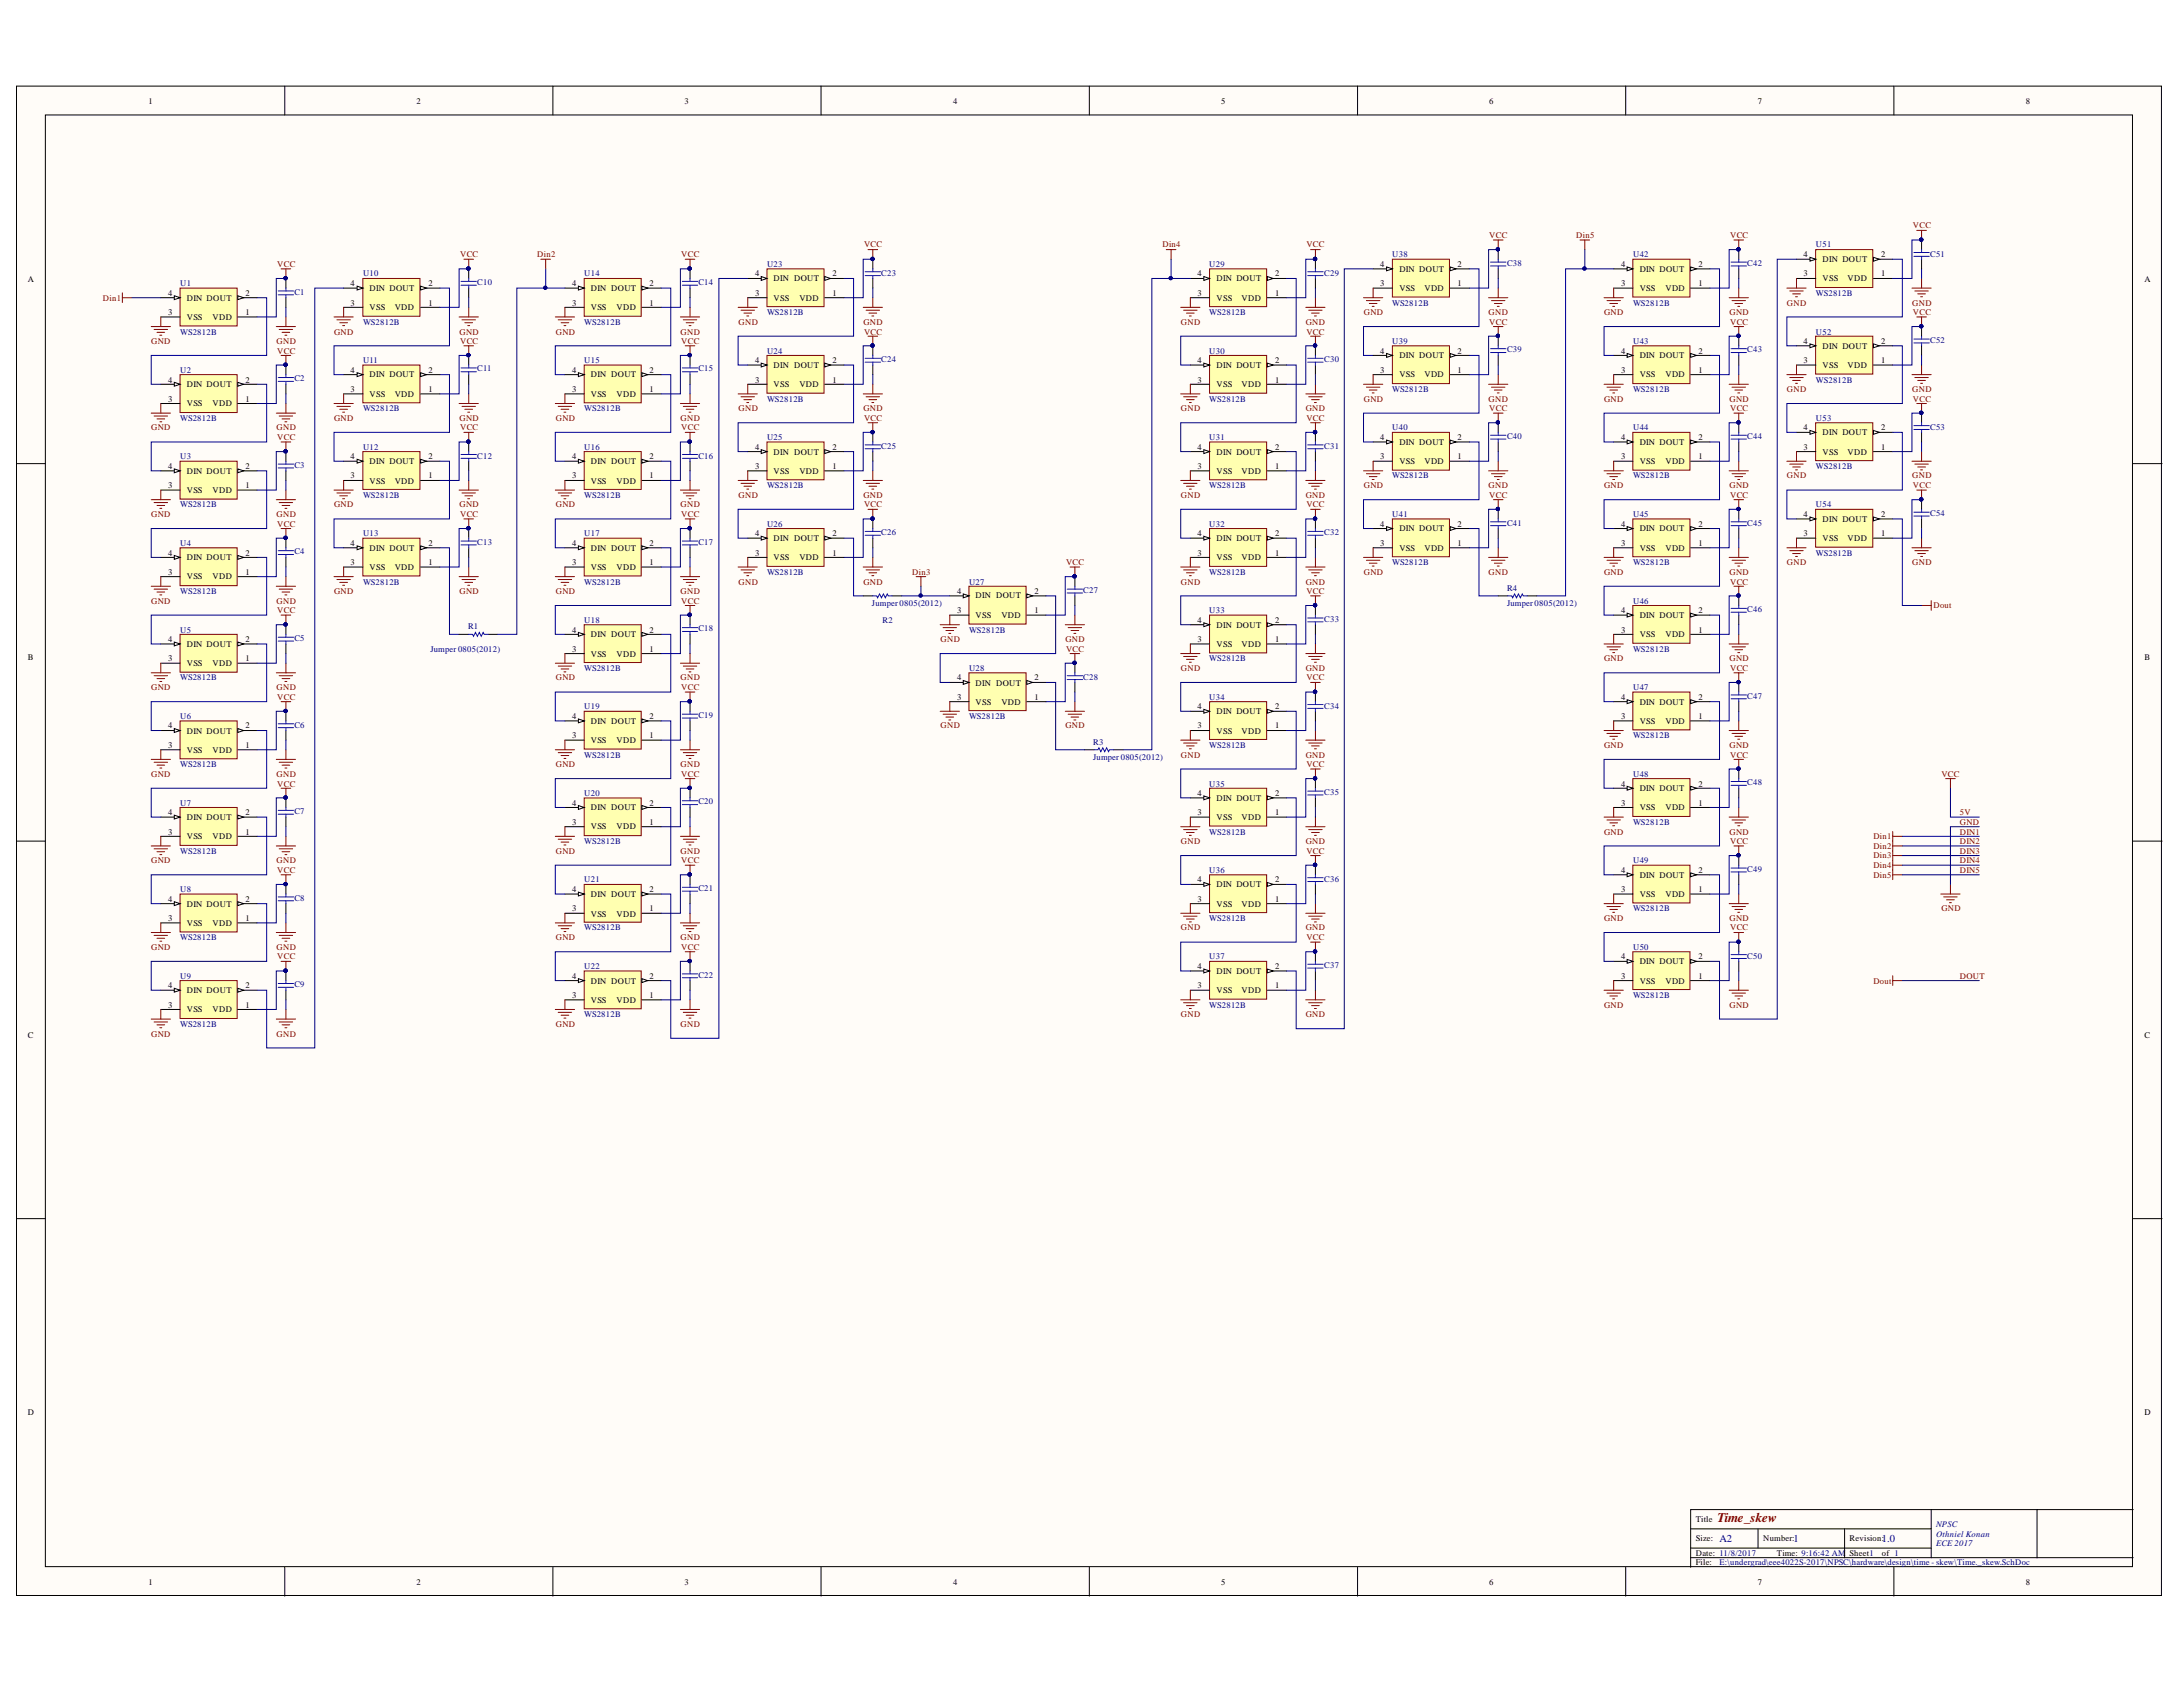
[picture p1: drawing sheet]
<svg xmlns="http://www.w3.org/2000/svg" width="279mm" height="216mm" viewBox="0 0 279 216" stroke-linecap="round" stroke-linejoin="round" font-family="sans-serif">
<defs><g id="words">
<text font-size="1.7" fill="#800000" x="219.8" y="194.8">Time_skew</text>
<g font-size="1.4" fill="#000080">
<text x="220.1" y="197.4">A2</text>
<text x="229.5" y="197.4">1</text>
<text x="240.9" y="197.4">1.0</text>
</g>
<g font-size="1.1">
<text x="19" y="13.3">1</text>
<text x="53.3" y="13.3">2</text>
<text x="87.6" y="13.3">3</text>
<text x="122" y="13.3">4</text>
<text x="156.3" y="13.3">5</text>
<text x="190.6" y="13.3">6</text>
<text x="225" y="13.3">7</text>
<text x="259.3" y="13.3">8</text>
<text x="96.7" y="35.4">4</text>
<text x="99" y="36">DIN DOUT</text>
<text x="106.5" y="35.4">2</text>
<text x="153.3" y="35.4">4</text>
<text x="155.7" y="36">DIN DOUT</text>
<text x="163.2" y="35.4">2</text>
<text x="176.7" y="34.2">4</text>
<text x="179.1" y="34.8">DIN DOUT</text>
<text x="186.5" y="34.2">2</text>
<text x="207.5" y="34.2">4</text>
<text x="209.9" y="34.8">DIN DOUT</text>
<text x="217.4" y="34.2">2</text>
<text x="230.8" y="35.4">3</text>
<text x="230.8" y="32.9">4</text>
<text x="233.3" y="36">VSS</text>
<text x="233.3" y="33.5">DIN DOUT</text>
<text x="236.5" y="36">VDD</text>
<text x="240.8" y="35.4">1</text>
<text x="240.8" y="32.9">2</text>
<text x="3.5" y="36.1">A</text>
<text x="21.5" y="40.3">3</text>
<text x="21.5" y="37.8">4</text>
<text x="23.9" y="41">VSS</text>
<text x="23.9" y="38.5">DIN DOUT</text>
<text x="27.2" y="41">VDD</text>
<text x="31.4" y="40.3">1</text>
<text x="31.4" y="37.8">2</text>
<text x="44.9" y="39.1">3</text>
<text x="44.9" y="36.6">4</text>
<text x="47.3" y="39.7">VSS</text>
<text x="47.3" y="37.2">DIN DOUT</text>
<text x="50.5" y="39.7">VDD</text>
<text x="54.8" y="39.1">1</text>
<text x="54.8" y="36.6">2</text>
<text x="73.2" y="39.1">3</text>
<text x="73.2" y="36.6">4</text>
<text x="75.6" y="39.7">VSS</text>
<text x="75.6" y="37.2">DIN DOUT</text>
<text x="78.9" y="39.7">VDD</text>
<text x="83.1" y="39.1">1</text>
<text x="83.1" y="36.6">2</text>
<text x="96.7" y="37.8">3</text>
<text x="99" y="38.5">VSS</text>
<text x="102.3" y="38.5">VDD</text>
<text x="106.5" y="37.8">1</text>
<text x="153.3" y="37.8">3</text>
<text x="155.7" y="38.5">VSS</text>
<text x="158.9" y="38.5">VDD</text>
<text x="163.2" y="37.8">1</text>
<text x="176.7" y="36.6">3</text>
<text x="179.1" y="37.2">VSS</text>
<text x="182.3" y="37.2">VDD</text>
<text x="186.5" y="36.6">1</text>
<text x="207.5" y="36.6">3</text>
<text x="209.9" y="37.2">VSS</text>
<text x="213.2" y="37.2">VDD</text>
<text x="217.4" y="36.6">1</text>
<text x="274.5" y="36.1">A</text>
<text x="44.9" y="47.7">4</text>
<text x="54.8" y="47.7">2</text>
<text x="73.2" y="47.7">4</text>
<text x="83.1" y="47.7">2</text>
<text x="96.7" y="46.4">4</text>
<text x="99" y="47.1">DIN DOUT</text>
<text x="106.5" y="46.4">2</text>
<text x="153.3" y="46.4">4</text>
<text x="155.7" y="47.1">DIN DOUT</text>
<text x="163.2" y="46.4">2</text>
<text x="176.7" y="47.7">3</text>
<text x="176.7" y="45.3">4</text>
<text x="179.1" y="45.9">DIN DOUT</text>
<text x="186.5" y="47.7">1</text>
<text x="186.5" y="45.3">2</text>
<text x="207.5" y="47.7">3</text>
<text x="207.5" y="45.3">4</text>
<text x="209.9" y="45.9">DIN DOUT</text>
<text x="217.4" y="47.7">1</text>
<text x="217.4" y="45.3">2</text>
<text x="230.8" y="46.4">3</text>
<text x="230.8" y="44">4</text>
<text x="233.3" y="47.1">VSS</text>
<text x="233.3" y="44.7">DIN DOUT</text>
<text x="236.5" y="47.1">VDD</text>
<text x="240.8" y="46.4">1</text>
<text x="240.8" y="44">2</text>
<text x="21.5" y="51.4">3</text>
<text x="21.5" y="49">4</text>
<text x="23.9" y="52">VSS</text>
<text x="23.9" y="49.6">DIN DOUT</text>
<text x="27.2" y="52">VDD</text>
<text x="31.4" y="51.4">1</text>
<text x="31.4" y="49">2</text>
<text x="44.9" y="50.2">3</text>
<text x="47.3" y="50.8">VSS</text>
<text x="47.3" y="48.3">DIN DOUT</text>
<text x="50.5" y="50.8">VDD</text>
<text x="54.8" y="50.2">1</text>
<text x="73.2" y="50.2">3</text>
<text x="75.6" y="50.8">VSS</text>
<text x="75.6" y="48.3">DIN DOUT</text>
<text x="78.9" y="50.8">VDD</text>
<text x="83.1" y="50.2">1</text>
<text x="96.7" y="49">3</text>
<text x="99" y="49.6">VSS</text>
<text x="102.3" y="49.6">VDD</text>
<text x="106.5" y="49">1</text>
<text x="153.3" y="49">3</text>
<text x="155.7" y="49.6">VSS</text>
<text x="158.9" y="49.6">VDD</text>
<text x="163.2" y="49">1</text>
<text x="179.1" y="48.3">VSS</text>
<text x="182.3" y="48.3">VDD</text>
<text x="209.9" y="48.3">VSS</text>
<text x="213.2" y="48.3">VDD</text>
<text x="44.9" y="58.8">4</text>
<text x="47.3" y="59.4">DIN DOUT</text>
<text x="54.8" y="58.8">2</text>
<text x="73.2" y="58.8">4</text>
<text x="75.6" y="59.4">DIN DOUT</text>
<text x="83.1" y="58.8">2</text>
<text x="96.7" y="57.6">4</text>
<text x="99" y="58.2">DIN DOUT</text>
<text x="106.5" y="57.6">2</text>
<text x="153.3" y="57.6">4</text>
<text x="155.7" y="58.2">DIN DOUT</text>
<text x="163.2" y="57.6">2</text>
<text x="176.7" y="58.8">3</text>
<text x="176.7" y="56.3">4</text>
<text x="179.1" y="59.4">VSS</text>
<text x="179.1" y="56.9">DIN DOUT</text>
<text x="182.3" y="59.4">VDD</text>
<text x="186.5" y="58.8">1</text>
<text x="186.5" y="56.3">2</text>
<text x="207.5" y="58.8">3</text>
<text x="207.5" y="56.3">4</text>
<text x="209.9" y="59.4">VSS</text>
<text x="209.9" y="56.9">DIN DOUT</text>
<text x="213.2" y="59.4">VDD</text>
<text x="217.4" y="58.8">1</text>
<text x="217.4" y="56.3">2</text>
<text x="230.8" y="57.6">3</text>
<text x="230.8" y="55.1">4</text>
<text x="233.3" y="58.2">VSS</text>
<text x="233.3" y="55.7">DIN DOUT</text>
<text x="236.5" y="58.2">VDD</text>
<text x="240.8" y="57.6">1</text>
<text x="240.8" y="55.1">2</text>
<text x="21.5" y="62.5">3</text>
<text x="21.5" y="60">4</text>
<text x="23.9" y="63.1">VSS</text>
<text x="23.9" y="60.6">DIN DOUT</text>
<text x="27.2" y="63.1">VDD</text>
<text x="31.4" y="62.5">1</text>
<text x="31.4" y="60">2</text>
<text x="44.9" y="61.2">3</text>
<text x="47.3" y="61.9">VSS</text>
<text x="50.5" y="61.9">VDD</text>
<text x="54.8" y="61.2">1</text>
<text x="73.2" y="61.2">3</text>
<text x="75.6" y="61.9">VSS</text>
<text x="78.9" y="61.9">VDD</text>
<text x="83.1" y="61.2">1</text>
<text x="96.7" y="60">3</text>
<text x="99" y="60.6">VSS</text>
<text x="102.3" y="60.6">VDD</text>
<text x="106.5" y="60">1</text>
<text x="153.3" y="60">3</text>
<text x="155.7" y="60.6">VSS</text>
<text x="158.9" y="60.6">VDD</text>
<text x="163.2" y="60">1</text>
<text x="21.5" y="71.1">4</text>
<text x="23.9" y="71.7">DIN DOUT</text>
<text x="31.4" y="71.1">2</text>
<text x="44.9" y="69.8">4</text>
<text x="47.3" y="70.5">DIN DOUT</text>
<text x="54.8" y="69.8">2</text>
<text x="73.2" y="69.8">4</text>
<text x="75.6" y="70.5">DIN DOUT</text>
<text x="83.1" y="69.8">2</text>
<text x="96.7" y="71.1">3</text>
<text x="96.7" y="68.7">4</text>
<text x="99" y="71.7">VSS</text>
<text x="99" y="69.2">DIN DOUT</text>
<text x="102.3" y="71.7">VDD</text>
<text x="106.5" y="71.1">1</text>
<text x="106.5" y="68.7">2</text>
<text x="153.3" y="71.1">3</text>
<text x="153.3" y="68.7">4</text>
<text x="155.7" y="71.7">VSS</text>
<text x="155.7" y="69.2">DIN DOUT</text>
<text x="158.9" y="71.7">VDD</text>
<text x="163.2" y="71.1">1</text>
<text x="163.2" y="68.7">2</text>
<text x="176.7" y="69.8">3</text>
<text x="176.7" y="67.4">4</text>
<text x="179.1" y="70.5">VSS</text>
<text x="179.1" y="68">DIN DOUT</text>
<text x="182.3" y="70.5">VDD</text>
<text x="186.5" y="69.8">1</text>
<text x="186.5" y="67.4">2</text>
<text x="207.5" y="69.8">3</text>
<text x="207.5" y="67.4">4</text>
<text x="209.9" y="70.5">VSS</text>
<text x="209.9" y="68">DIN DOUT</text>
<text x="213.2" y="70.5">VDD</text>
<text x="217.4" y="69.8">1</text>
<text x="217.4" y="67.4">2</text>
<text x="230.8" y="68.7">3</text>
<text x="230.8" y="66.2">4</text>
<text x="233.3" y="69.2">VSS</text>
<text x="233.3" y="66.8">DIN DOUT</text>
<text x="236.5" y="69.2">VDD</text>
<text x="240.8" y="68.7">1</text>
<text x="240.8" y="66.2">2</text>
<text x="21.5" y="73.6">3</text>
<text x="23.9" y="74.1">VSS</text>
<text x="27.2" y="74.1">VDD</text>
<text x="31.4" y="73.6">1</text>
<text x="44.9" y="72.3">3</text>
<text x="47.3" y="73">VSS</text>
<text x="50.5" y="73">VDD</text>
<text x="54.8" y="72.3">1</text>
<text x="73.2" y="72.3">3</text>
<text x="75.6" y="73">VSS</text>
<text x="78.9" y="73">VDD</text>
<text x="83.1" y="72.3">1</text>
<text x="122.5" y="76">4</text>
<text x="124.9" y="76.6">DIN DOUT</text>
<text x="132.4" y="76">2</text>
<text x="21.5" y="82.2">4</text>
<text x="23.9" y="82.8">DIN DOUT</text>
<text x="31.4" y="82.2">2</text>
<text x="73.2" y="83.4">3</text>
<text x="73.2" y="81">4</text>
<text x="75.6" y="81.6">DIN DOUT</text>
<text x="83.1" y="83.4">1</text>
<text x="83.1" y="81">2</text>
<text x="122.5" y="78.5">3</text>
<text x="124.9" y="79.1">VSS</text>
<text x="128.2" y="79.1">VDD</text>
<text x="132.4" y="78.5">1</text>
<text x="153.3" y="82.2">3</text>
<text x="153.3" y="79.7">4</text>
<text x="155.7" y="82.8">VSS</text>
<text x="155.7" y="80.3">DIN DOUT</text>
<text x="158.9" y="82.8">VDD</text>
<text x="163.2" y="82.2">1</text>
<text x="163.2" y="79.7">2</text>
<text x="207.5" y="81">3</text>
<text x="207.5" y="78.5">4</text>
<text x="209.9" y="81.6">VSS</text>
<text x="209.9" y="79.1">DIN DOUT</text>
<text x="213.2" y="81.6">VDD</text>
<text x="217.4" y="81">1</text>
<text x="217.4" y="78.5">2</text>
<text x="3.5" y="84.4">B</text>
<text x="21.5" y="84.6">3</text>
<text x="23.9" y="85.3">VSS</text>
<text x="27.2" y="85.3">VDD</text>
<text x="31.4" y="84.6">1</text>
<text x="75.6" y="84">VSS</text>
<text x="78.9" y="84">VDD</text>
<text x="122.5" y="89.6">3</text>
<text x="122.5" y="87.1">4</text>
<text x="124.9" y="87.7">DIN DOUT</text>
<text x="132.4" y="89.6">1</text>
<text x="132.4" y="87.1">2</text>
<text x="207.5" y="89.6">4</text>
<text x="217.4" y="89.6">2</text>
<text x="274.5" y="84.4">B</text>
<text x="21.5" y="95.7">3</text>
<text x="21.5" y="93.2">4</text>
<text x="23.9" y="93.9">DIN DOUT</text>
<text x="31.4" y="95.7">1</text>
<text x="31.4" y="93.2">2</text>
<text x="73.2" y="94.5">3</text>
<text x="73.2" y="92">4</text>
<text x="75.6" y="95.1">VSS</text>
<text x="75.6" y="92.6">DIN DOUT</text>
<text x="78.9" y="95.1">VDD</text>
<text x="83.1" y="94.5">1</text>
<text x="83.1" y="92">2</text>
<text x="124.9" y="90.2">VSS</text>
<text x="128.2" y="90.2">VDD</text>
<text x="153.3" y="93.2">3</text>
<text x="153.3" y="90.8">4</text>
<text x="155.7" y="93.9">VSS</text>
<text x="155.7" y="91.4">DIN DOUT</text>
<text x="158.9" y="93.9">VDD</text>
<text x="163.2" y="93.2">1</text>
<text x="163.2" y="90.8">2</text>
<text x="207.5" y="92">3</text>
<text x="209.9" y="92.6">VSS</text>
<text x="209.9" y="90.2">DIN DOUT</text>
<text x="213.2" y="92.6">VDD</text>
<text x="217.4" y="92">1</text>
<text x="23.9" y="96.4">VSS</text>
<text x="27.2" y="96.4">VDD</text>
<text x="153.3" y="101.8">4</text>
<text x="163.2" y="101.8">2</text>
<text x="207.5" y="100.7">4</text>
<text x="209.9" y="101.3">DIN DOUT</text>
<text x="217.4" y="100.7">2</text>
<text x="21.5" y="106.8">3</text>
<text x="21.5" y="104.3">4</text>
<text x="23.9" y="107.4">VSS</text>
<text x="23.9" y="105">DIN DOUT</text>
<text x="27.2" y="107.4">VDD</text>
<text x="31.4" y="106.8">1</text>
<text x="31.4" y="104.3">2</text>
<text x="73.2" y="105.6">3</text>
<text x="73.2" y="103.1">4</text>
<text x="75.6" y="106.1">VSS</text>
<text x="75.6" y="103.7">DIN DOUT</text>
<text x="78.9" y="106.1">VDD</text>
<text x="83.1" y="105.6">1</text>
<text x="83.1" y="103.1">2</text>
<text x="153.3" y="104.3">3</text>
<text x="155.7" y="105">VSS</text>
<text x="155.7" y="102.5">DIN DOUT</text>
<text x="158.9" y="105">VDD</text>
<text x="163.2" y="104.3">1</text>
<text x="207.5" y="103.1">3</text>
<text x="209.9" y="103.7">VSS</text>
<text x="213.2" y="103.7">VDD</text>
<text x="217.4" y="103.1">1</text>
<text x="153.3" y="112.9">4</text>
<text x="155.7" y="113.6">DIN DOUT</text>
<text x="163.2" y="112.9">2</text>
<text x="207.5" y="111.7">4</text>
<text x="209.9" y="112.3">DIN DOUT</text>
<text x="217.4" y="111.7">2</text>
<text x="21.5" y="117.9">3</text>
<text x="21.5" y="115.4">4</text>
<text x="23.9" y="118.5">VSS</text>
<text x="23.9" y="116">DIN DOUT</text>
<text x="27.2" y="118.5">VDD</text>
<text x="31.4" y="117.9">1</text>
<text x="31.4" y="115.4">2</text>
<text x="73.2" y="116.6">3</text>
<text x="73.2" y="114.2">4</text>
<text x="75.6" y="117.3">VSS</text>
<text x="75.6" y="114.8">DIN DOUT</text>
<text x="78.9" y="117.3">VDD</text>
<text x="83.1" y="116.6">1</text>
<text x="83.1" y="114.2">2</text>
<text x="153.3" y="115.4">3</text>
<text x="155.7" y="116">VSS</text>
<text x="158.9" y="116">VDD</text>
<text x="163.2" y="115.4">1</text>
<text x="207.5" y="114.2">3</text>
<text x="209.9" y="114.8">VSS</text>
<text x="213.2" y="114.8">VDD</text>
<text x="217.4" y="114.2">1</text>
<text x="73.2" y="125.2">4</text>
<text x="75.6" y="125.9">DIN DOUT</text>
<text x="83.1" y="125.2">2</text>
<text x="153.3" y="124.1">4</text>
<text x="155.7" y="124.6">DIN DOUT</text>
<text x="163.2" y="124.1">2</text>
<text x="207.5" y="125.2">3</text>
<text x="207.5" y="122.8">4</text>
<text x="209.9" y="125.9">VSS</text>
<text x="209.9" y="123.4">DIN DOUT</text>
<text x="213.2" y="125.9">VDD</text>
<text x="217.4" y="125.2">1</text>
<text x="217.4" y="122.8">2</text>
<text x="21.5" y="128.9">3</text>
<text x="21.5" y="126.5">4</text>
<text x="23.9" y="129.5">VSS</text>
<text x="23.9" y="127.1">DIN DOUT</text>
<text x="27.2" y="129.5">VDD</text>
<text x="31.4" y="128.9">1</text>
<text x="31.4" y="126.5">2</text>
<text x="73.2" y="127.7">3</text>
<text x="75.6" y="128.4">VSS</text>
<text x="78.9" y="128.4">VDD</text>
<text x="83.1" y="127.7">1</text>
<text x="153.3" y="126.5">3</text>
<text x="155.7" y="127.1">VSS</text>
<text x="158.9" y="127.1">VDD</text>
<text x="163.2" y="126.5">1</text>
<text x="3.5" y="132.8">C</text>
<text x="274.5" y="132.8">C</text>
<text x="3.5" y="181.1">D</text>
<text x="274.5" y="181.1">D</text>
<text x="217" y="194.8">Title</text>
<text x="217" y="197.3">Size:</text>
<text x="225.7" y="197.3">Number:</text>
<text x="236.7" y="197.3">Revision:</text>
<text x="19" y="202.8">1</text>
<text x="53.3" y="202.8">2</text>
<text x="87.6" y="202.8">3</text>
<text x="122" y="202.8">4</text>
<text x="156.3" y="202.8">5</text>
<text x="190.6" y="202.8">6</text>
<text x="217" y="199.1">Date: 11/8/2017</text>
<text x="217" y="200.3">File:</text>
<text x="225" y="202.8">7</text>
<text x="227.4" y="199.1">Time: 9:16:42 AM</text>
<text x="236.7" y="199.1">Sheet1</text>
<text x="240.9" y="199.1">of 1</text>
<text x="259.3" y="202.8">8</text>
</g>
<g font-size="1.1" fill="#800000">
<text x="244.8" y="29.2">VCC</text>
<text x="35.5" y="34.2">VCC</text>
<text x="58.9" y="32.9">VCC</text>
<text x="68.8" y="32.9">Din2</text>
<text x="87.2" y="32.9">VCC</text>
<text x="110.6" y="31.7">VCC</text>
<text x="148.8" y="31.7">Din4</text>
<text x="167.2" y="31.7">VCC</text>
<text x="190.6" y="30.5">VCC</text>
<text x="201.8" y="30.5">Din5</text>
<text x="221.4" y="30.5">VCC</text>
<text x="13.2" y="38.5">Din1</text>
<text x="94.5" y="41.5">GND</text>
<text x="110.5" y="41.5">GND</text>
<text x="151.1" y="41.5">GND</text>
<text x="167.1" y="41.5">GND</text>
<text x="174.5" y="40.3">GND</text>
<text x="190.5" y="40.3">GND</text>
<text x="190.6" y="41.5">VCC</text>
<text x="205.3" y="40.3">GND</text>
<text x="221.4" y="40.3">GND</text>
<text x="221.4" y="41.5">VCC</text>
<text x="228.7" y="39.1">GND</text>
<text x="244.8" y="39.1">GND</text>
<text x="244.8" y="40.3">VCC</text>
<text x="19.3" y="44">GND</text>
<text x="35.4" y="44">GND</text>
<text x="35.5" y="45.3">VCC</text>
<text x="42.7" y="42.8">GND</text>
<text x="58.8" y="42.8">GND</text>
<text x="58.9" y="44">VCC</text>
<text x="71.1" y="42.8">GND</text>
<text x="87.1" y="42.8">GND</text>
<text x="87.2" y="44">VCC</text>
<text x="110.6" y="42.8">VCC</text>
<text x="167.2" y="42.8">VCC</text>
<text x="42.7" y="53.9">GND</text>
<text x="58.8" y="53.9">GND</text>
<text x="71.1" y="53.9">GND</text>
<text x="87.1" y="53.9">GND</text>
<text x="94.5" y="52.6">GND</text>
<text x="110.5" y="52.6">GND</text>
<text x="110.6" y="53.9">VCC</text>
<text x="151.1" y="52.6">GND</text>
<text x="167.1" y="52.6">GND</text>
<text x="167.2" y="53.9">VCC</text>
<text x="174.5" y="51.4">GND</text>
<text x="190.5" y="51.4">GND</text>
<text x="190.6" y="52.6">VCC</text>
<text x="205.3" y="51.4">GND</text>
<text x="221.4" y="51.4">GND</text>
<text x="221.4" y="52.6">VCC</text>
<text x="228.7" y="50.2">GND</text>
<text x="244.8" y="50.2">GND</text>
<text x="244.8" y="51.4">VCC</text>
<text x="19.3" y="55.1">GND</text>
<text x="35.4" y="55.1">GND</text>
<text x="35.5" y="56.3">VCC</text>
<text x="58.9" y="55.1">VCC</text>
<text x="87.2" y="55.1">VCC</text>
<text x="42.7" y="64.9">GND</text>
<text x="58.8" y="64.9">GND</text>
<text x="71.1" y="64.9">GND</text>
<text x="87.1" y="64.9">GND</text>
<text x="94.5" y="63.7">GND</text>
<text x="110.5" y="63.7">GND</text>
<text x="110.6" y="64.9">VCC</text>
<text x="151.1" y="63.7">GND</text>
<text x="167.1" y="63.7">GND</text>
<text x="167.2" y="64.9">VCC</text>
<text x="174.5" y="62.5">GND</text>
<text x="190.5" y="62.5">GND</text>
<text x="190.6" y="63.7">VCC</text>
<text x="205.3" y="62.5">GND</text>
<text x="221.4" y="62.5">GND</text>
<text x="221.4" y="63.7">VCC</text>
<text x="228.7" y="61.2">GND</text>
<text x="244.8" y="61.2">GND</text>
<text x="244.8" y="62.5">VCC</text>
<text x="19.3" y="66.2">GND</text>
<text x="35.4" y="66.2">GND</text>
<text x="35.5" y="67.4">VCC</text>
<text x="58.9" y="66.2">VCC</text>
<text x="87.2" y="66.2">VCC</text>
<text x="19.3" y="77.3">GND</text>
<text x="35.4" y="77.3">GND</text>
<text x="42.7" y="76">GND</text>
<text x="58.8" y="76">GND</text>
<text x="71.1" y="76">GND</text>
<text x="87.1" y="76">GND</text>
<text x="87.2" y="77.3">VCC</text>
<text x="94.5" y="74.8">GND</text>
<text x="110.5" y="74.8">GND</text>
<text x="116.8" y="73.6">Din3</text>
<text x="136.4" y="72.3">VCC</text>
<text x="151.1" y="74.8">GND</text>
<text x="167.1" y="74.8">GND</text>
<text x="167.2" y="76">VCC</text>
<text x="174.5" y="73.6">GND</text>
<text x="190.5" y="73.6">GND</text>
<text x="205.3" y="73.6">GND</text>
<text x="221.4" y="73.6">GND</text>
<text x="221.4" y="74.8">VCC</text>
<text x="228.7" y="72.3">GND</text>
<text x="244.8" y="72.3">GND</text>
<text x="247.5" y="77.9">Dout</text>
<text x="35.5" y="78.5">VCC</text>
<text x="120.4" y="82.2">GND</text>
<text x="136.4" y="82.2">GND</text>
<text x="136.4" y="83.4">VCC</text>
<text x="19.3" y="88.3">GND</text>
<text x="35.4" y="88.3">GND</text>
<text x="35.5" y="89.6">VCC</text>
<text x="71.1" y="87.1">GND</text>
<text x="87.1" y="87.1">GND</text>
<text x="87.2" y="88.3">VCC</text>
<text x="151.1" y="85.9">GND</text>
<text x="167.1" y="85.9">GND</text>
<text x="167.2" y="87.1">VCC</text>
<text x="205.3" y="84.6">GND</text>
<text x="221.4" y="84.6">GND</text>
<text x="221.4" y="85.9">VCC</text>
<text x="120.4" y="93.2">GND</text>
<text x="136.4" y="93.2">GND</text>
<text x="205.3" y="95.7">GND</text>
<text x="221.4" y="95.7">GND</text>
<text x="19.3" y="99.4">GND</text>
<text x="35.4" y="99.4">GND</text>
<text x="35.5" y="100.7">VCC</text>
<text x="71.1" y="98.2">GND</text>
<text x="87.1" y="98.2">GND</text>
<text x="87.2" y="99.4">VCC</text>
<text x="151.1" y="96.9">GND</text>
<text x="167.1" y="96.9">GND</text>
<text x="167.2" y="98.2">VCC</text>
<text x="221.4" y="96.9">VCC</text>
<text x="248.5" y="99.4">VCC</text>
<text x="205.3" y="106.8">GND</text>
<text x="221.4" y="106.8">GND</text>
<text x="239.8" y="107.4">Din1</text>
<text x="250.8" y="104.3">5V</text>
<text x="250.8" y="105.6">GND</text>
<text x="250.8" y="106.8">DIN1</text>
<text x="19.3" y="110.5">GND</text>
<text x="35.4" y="110.5">GND</text>
<text x="35.5" y="111.7">VCC</text>
<text x="71.1" y="109.3">GND</text>
<text x="87.1" y="109.3">GND</text>
<text x="87.2" y="110.5">VCC</text>
<text x="151.1" y="108">GND</text>
<text x="167.1" y="108">GND</text>
<text x="167.2" y="109.3">VCC</text>
<text x="221.4" y="108">VCC</text>
<text x="239.8" y="108.6">Din2</text>
<text x="239.8" y="109.9">Din3</text>
<text x="239.8" y="111.1">Din4</text>
<text x="239.8" y="112.3">Din5</text>
<text x="250.8" y="108">DIN2</text>
<text x="250.8" y="109.3">DIN3</text>
<text x="250.8" y="110.5">DIN4</text>
<text x="250.8" y="111.7">DIN5</text>
<text x="151.1" y="119.1">GND</text>
<text x="167.1" y="119.1">GND</text>
<text x="205.3" y="117.9">GND</text>
<text x="221.4" y="117.9">GND</text>
<text x="221.4" y="119.1">VCC</text>
<text x="248.5" y="116.6">GND</text>
<text x="19.3" y="121.6">GND</text>
<text x="35.4" y="121.6">GND</text>
<text x="35.5" y="122.8">VCC</text>
<text x="71.1" y="120.3">GND</text>
<text x="87.1" y="120.3">GND</text>
<text x="87.2" y="121.6">VCC</text>
<text x="167.2" y="120.3">VCC</text>
<text x="239.8" y="125.9">Dout</text>
<text x="250.8" y="125.2">DOUT</text>
<text x="71.1" y="131.4">GND</text>
<text x="87.1" y="131.4">GND</text>
<text x="151.1" y="130.2">GND</text>
<text x="167.1" y="130.2">GND</text>
<text x="205.3" y="128.9">GND</text>
<text x="221.4" y="128.9">GND</text>
<text x="19.3" y="132.7">GND</text>
<text x="35.4" y="132.7">GND</text>
</g>
<g font-size="1.1" fill="#000080">
<text x="46.5" y="35.4">U10</text>
<text x="74.8" y="35.4">U14</text>
<text x="98.2" y="34.2">U23</text>
<text x="112.8" y="35.3">C23</text>
<text x="154.8" y="34.2">U29</text>
<text x="169.5" y="35.3">C29</text>
<text x="178.2" y="32.9">U38</text>
<text x="192.9" y="34">C38</text>
<text x="209" y="32.9">U42</text>
<text x="223.6" y="34">C42</text>
<text x="232.4" y="31.7">U51</text>
<text x="247" y="32.8">C51</text>
<text x="23.1" y="36.6">U1</text>
<text x="37.7" y="37.7">C1</text>
<text x="46.5" y="41.5">WS2812B</text>
<text x="61.1" y="36.5">C10</text>
<text x="74.8" y="41.5">WS2812B</text>
<text x="89.4" y="36.5">C14</text>
<text x="98.2" y="40.3">WS2812B</text>
<text x="154.8" y="40.3">WS2812B</text>
<text x="178.2" y="39.1">WS2812B</text>
<text x="209" y="39.1">WS2812B</text>
<text x="232.4" y="37.8">WS2812B</text>
<text x="23.1" y="42.8">WS2812B</text>
<text x="23.1" y="47.7">U2</text>
<text x="46.5" y="46.4">U11</text>
<text x="61.1" y="47.5">C11</text>
<text x="74.8" y="46.4">U15</text>
<text x="89.4" y="47.5">C15</text>
<text x="98.2" y="45.3">U24</text>
<text x="112.8" y="46.4">C24</text>
<text x="154.8" y="45.3">U30</text>
<text x="169.5" y="46.4">C30</text>
<text x="178.2" y="44">U39</text>
<text x="192.9" y="45.1">C39</text>
<text x="209" y="44">U43</text>
<text x="223.6" y="45.1">C43</text>
<text x="232.4" y="42.8">U52</text>
<text x="247" y="43.9">C52</text>
<text x="23.1" y="53.9">WS2812B</text>
<text x="37.7" y="48.8">C2</text>
<text x="46.5" y="52.6">WS2812B</text>
<text x="74.8" y="52.6">WS2812B</text>
<text x="98.2" y="51.4">WS2812B</text>
<text x="154.8" y="51.4">WS2812B</text>
<text x="178.2" y="50.2">WS2812B</text>
<text x="209" y="50.2">WS2812B</text>
<text x="232.4" y="49">WS2812B</text>
<text x="232.4" y="53.9">U53</text>
<text x="23.1" y="58.8">U3</text>
<text x="37.7" y="59.9">C3</text>
<text x="46.5" y="57.6">U12</text>
<text x="61.1" y="58.7">C12</text>
<text x="74.8" y="57.6">U16</text>
<text x="89.4" y="58.7">C16</text>
<text x="98.2" y="56.3">U25</text>
<text x="112.8" y="57.4">C25</text>
<text x="154.8" y="56.3">U31</text>
<text x="169.5" y="57.4">C31</text>
<text x="178.2" y="55.1">U40</text>
<text x="192.9" y="56.2">C40</text>
<text x="209" y="55.1">U44</text>
<text x="223.6" y="56.2">C44</text>
<text x="247" y="55">C53</text>
<text x="23.1" y="64.9">WS2812B</text>
<text x="46.5" y="63.7">WS2812B</text>
<text x="74.8" y="63.7">WS2812B</text>
<text x="98.2" y="62.5">WS2812B</text>
<text x="154.8" y="62.5">WS2812B</text>
<text x="178.2" y="61.2">WS2812B</text>
<text x="209" y="61.2">WS2812B</text>
<text x="232.4" y="60">WS2812B</text>
<text x="232.4" y="64.9">U54</text>
<text x="23.1" y="69.8">U4</text>
<text x="37.7" y="70.9">C4</text>
<text x="46.5" y="68.7">U13</text>
<text x="61.1" y="69.8">C13</text>
<text x="74.8" y="68.7">U17</text>
<text x="89.4" y="69.8">C17</text>
<text x="98.2" y="67.4">U26</text>
<text x="112.8" y="68.5">C26</text>
<text x="154.8" y="67.4">U32</text>
<text x="169.5" y="68.5">C32</text>
<text x="178.2" y="66.2">U41</text>
<text x="192.9" y="67.3">C41</text>
<text x="209" y="66.2">U45</text>
<text x="223.6" y="67.3">C45</text>
<text x="232.4" y="71.1">WS2812B</text>
<text x="247" y="66">C54</text>
<text x="23.1" y="76">WS2812B</text>
<text x="46.5" y="74.8">WS2812B</text>
<text x="74.8" y="74.8">WS2812B</text>
<text x="98.2" y="73.6">WS2812B</text>
<text x="111.6" y="77.6">Jumper 0805(2012)</text>
<text x="124" y="74.8">U27</text>
<text x="138.6" y="75.9">C27</text>
<text x="154.8" y="73.6">WS2812B</text>
<text x="178.2" y="72.3">WS2812B</text>
<text x="192.9" y="75.7">R4</text>
<text x="192.9" y="77.6">Jumper 0805(2012)</text>
<text x="209" y="72.3">WS2812B</text>
<text x="209" y="77.3">U46</text>
<text x="23.1" y="81">U5</text>
<text x="37.7" y="82.1">C5</text>
<text x="55.1" y="83.4">Jumper 0805(2012)</text>
<text x="59.9" y="80.6">R1</text>
<text x="74.8" y="79.7">U18</text>
<text x="89.4" y="80.8">C18</text>
<text x="113" y="79.7">R2</text>
<text x="124" y="81">WS2812B</text>
<text x="154.8" y="78.5">U33</text>
<text x="169.5" y="79.5">C33</text>
<text x="209" y="83.4">WS2812B</text>
<text x="223.6" y="78.4">C46</text>
<text x="23.1" y="87.1">WS2812B</text>
<text x="74.8" y="85.9">WS2812B</text>
<text x="124" y="85.9">U28</text>
<text x="138.6" y="87">C28</text>
<text x="154.8" y="84.6">WS2812B</text>
<text x="154.8" y="89.6">U34</text>
<text x="209" y="88.3">U47</text>
<text x="223.6" y="89.4">C47</text>
<text x="23.1" y="92">U6</text>
<text x="37.7" y="93.1">C6</text>
<text x="74.8" y="90.8">U19</text>
<text x="89.4" y="91.9">C19</text>
<text x="124" y="92">WS2812B</text>
<text x="139.9" y="95.3">R3</text>
<text x="154.8" y="95.7">WS2812B</text>
<text x="169.5" y="90.7">C34</text>
<text x="209" y="94.5">WS2812B</text>
<text x="23.1" y="98.2">WS2812B</text>
<text x="74.8" y="96.9">WS2812B</text>
<text x="74.8" y="101.8">U20</text>
<text x="139.9" y="97.3">Jumper 0805(2012)</text>
<text x="154.8" y="100.7">U35</text>
<text x="169.5" y="101.8">C35</text>
<text x="209" y="99.4">U48</text>
<text x="223.6" y="100.5">C48</text>
<text x="23.1" y="103.1">U7</text>
<text x="37.7" y="104.2">C7</text>
<text x="89.4" y="102.9">C20</text>
<text x="154.8" y="106.8">WS2812B</text>
<text x="209" y="105.6">WS2812B</text>
<text x="23.1" y="109.3">WS2812B</text>
<text x="74.8" y="108">WS2812B</text>
<text x="74.8" y="112.9">U21</text>
<text x="154.8" y="111.7">U36</text>
<text x="169.5" y="112.8">C36</text>
<text x="209" y="110.5">U49</text>
<text x="223.6" y="111.6">C49</text>
<text x="23.1" y="114.2">U8</text>
<text x="37.7" y="115.3">C8</text>
<text x="74.8" y="119.1">WS2812B</text>
<text x="89.4" y="114.1">C21</text>
<text x="154.8" y="117.9">WS2812B</text>
<text x="209" y="116.6">WS2812B</text>
<text x="23.1" y="120.3">WS2812B</text>
<text x="23.1" y="125.2">U9</text>
<text x="74.8" y="124.1">U22</text>
<text x="89.4" y="125.1">C22</text>
<text x="154.8" y="122.8">U37</text>
<text x="169.5" y="123.9">C37</text>
<text x="209" y="121.6">U50</text>
<text x="223.6" y="122.7">C50</text>
<text x="23.1" y="131.4">WS2812B</text>
<text x="37.7" y="126.3">C9</text>
<text x="74.8" y="130.2">WS2812B</text>
<text x="154.8" y="128.9">WS2812B</text>
<text x="209" y="127.7">WS2812B</text>
<text x="247.8" y="195.4">NPSC</text>
<text x="247.8" y="196.7">Othniel Konan</text>
<text x="247.8" y="197.9">ECE 2017</text>
<text x="220.1" y="200.3">E:\undergrad\eee4022S-2017\NPSC\hardware\design\time - skew\Time._skew.SchDoc</text>
</g>
</g></defs>
<g fill="#fffcf8" stroke="#000" stroke-width=".13">
<path d="M2.1 11h274.5v193.2h-274.5z"/>
<path d="M5.8 14.7h267.1v185.8h-267.1z"/>
</g>
<g fill="none" stroke="#000" stroke-width=".13">
<path d="M36.4 11v3.7M70.8 11v3.7M105.1 11v3.7M139.4 11v3.7M173.8 11v3.7M208.1 11v3.7M242.4 11v3.7M2.1 59.3h3.7M273 59.3h3.7M2.1 107.6h3.7M273 107.6h3.7M2.1 156h3.7"/>
<path d="M273 156h3.7M216.4 195.7h30.8M216.4 199.4h56.6M216.4 198.1h30.8M225 195.7v2.4M236.1 195.7v3.7M247.2 193.2v6.2M260.7 193.2h-44.3v7.4M273 193.2h-12.3v6.2M36.4 200.6v3.7M70.8 200.6v3.7M105.1 200.6v3.7"/>
<path d="M139.4 200.6v3.7M173.8 200.6v3.7M208.1 200.6v3.7M242.4 200.6v3.7"/>
</g>
<path d="M23 36.9h7.3v4.8h-7.3z" fill="#ffffb0" stroke="#800000" stroke-width=".13"/>
<path d="M30.4 38.1h2.5M30.4 40.6h2.5" fill="none" stroke="#000" stroke-width=".13"/>
<path d="M30.4 37.9l.8 .2-.8 .2z" fill="#fffcf8"/>
<path d="M20.6 38.1h2.4M30.4 37.9l.8 .2-.8 .2zM20.6 40.6h2.4" fill="none" stroke="#000" stroke-width=".13"/>
<path d="M22.3 37.9l.7 .2-.7 .2z" fill="#fffcf8"/>
<path d="M22.3 37.9l.7 .2-.7 .2zM36.6 35.6v1.3M36.6 38.1v1.2" fill="none" stroke="#000" stroke-width=".13"/>
<path d="M36 34.4h1.2M36.6 34.4v1.2M19.4 41.8h2.4M19.7 42.2h1.7M20.1 42.5h1M20.5 42.9h.2M20.6 40.6v1.2M35.4 41.8h2.4M35.7 42.2h1.8M36.1 42.5h1M36.5 42.9h.2M36.6 40.6v1.2" fill="none" stroke="#800000" stroke-width=".13"/>
<circle cx="36.5" cy="35.6" r=".21" fill="#000080" stroke="#000080" stroke-width=".13"/>
<path d="M35.6 37.2h2M35.6 37.7h2M36.6 36.9v.3M36.6 37.7v.4" fill="none" stroke="#00f" stroke-width=".13"/>
<path d="M23 47.9h7.3v4.9h-7.3z" fill="#ffffb0" stroke="#800000" stroke-width=".13"/>
<path d="M30.4 51.6h2.5M30.4 49.2h2.5" fill="none" stroke="#000" stroke-width=".13"/>
<path d="M30.4 48.9l.8 .3-.8 .2z" fill="#fffcf8"/>
<path d="M20.6 51.6h2.4M20.6 49.2h2.4M30.4 48.9l.8 .3-.8 .2z" fill="none" stroke="#000" stroke-width=".13"/>
<path d="M22.3 48.9l.7 .3-.7 .2z" fill="#fffcf8"/>
<path d="M22.3 48.9l.7 .3-.7 .2zM36.6 46.7v1.2M36.6 49.2v1.2" fill="none" stroke="#000" stroke-width=".13"/>
<path d="M19.4 52.9h2.4M19.7 53.2h1.7M20.1 53.6h1M20.5 54h.2M20.6 51.6v1.3M35.4 52.9h2.4M35.7 53.2h1.8M36 45.5h1.2M36.1 53.6h1M36.5 54h.2M36.6 45.5v1.2M36.6 51.6v1.3" fill="none" stroke="#800000" stroke-width=".13"/>
<circle cx="36.5" cy="46.7" r=".21" fill="#000080" stroke="#000080" stroke-width=".13"/>
<path d="M35.6 48.3h2M35.6 48.8h2M36.6 47.9v.4M36.6 48.8v.4" fill="none" stroke="#00f" stroke-width=".13"/>
<path d="M23 59h7.3v4.9h-7.3z" fill="#ffffb0" stroke="#800000" stroke-width=".13"/>
<path d="M30.4 62.7h2.5M30.4 60.3h2.5" fill="none" stroke="#000" stroke-width=".13"/>
<path d="M30.4 60l.8 .3-.8 .2z" fill="#fffcf8"/>
<path d="M20.6 62.7h2.4M20.6 60.3h2.4M30.4 60l.8 .3-.8 .2z" fill="none" stroke="#000" stroke-width=".13"/>
<path d="M22.3 60l.7 .3-.7 .2z" fill="#fffcf8"/>
<path d="M36.6 57.8v1.2M22.3 60l.7 .3-.7 .2zM36.6 60.3v1.2" fill="none" stroke="#000" stroke-width=".13"/>
<path d="M36 56.6h1.2M36.6 56.6v1.2M19.4 64h2.4M19.7 64.3h1.7M20.1 64.7h1M20.5 65.1h.2M20.6 62.7v1.3M35.4 64h2.4M35.7 64.3h1.8M36.1 64.7h1M36.5 65.1h.2M36.6 62.7v1.3" fill="none" stroke="#800000" stroke-width=".13"/>
<circle cx="36.5" cy="57.7" r=".21" fill="#000080" stroke="#000080" stroke-width=".13"/>
<path d="M35.6 59.4h2M35.6 59.9h2M36.6 59v.4M36.6 59.9v.4" fill="none" stroke="#00f" stroke-width=".13"/>
<path d="M23 70.1h7.3v4.9h-7.3z" fill="#ffffb0" stroke="#800000" stroke-width=".13"/>
<path d="M30.4 73.8h2.5M30.4 71.3h2.5" fill="none" stroke="#000" stroke-width=".13"/>
<path d="M30.4 71.1l.8 .2-.8 .3z" fill="#fffcf8"/>
<path d="M20.6 73.8h2.4M20.6 71.3h2.4M30.4 71.1l.8 .2-.8 .3z" fill="none" stroke="#000" stroke-width=".13"/>
<path d="M22.3 71.1l.7 .2-.7 .3z" fill="#fffcf8"/>
<path d="M22.3 71.1l.7 .2-.7 .3zM36.6 68.9v1.2M36.6 71.3v1.3" fill="none" stroke="#000" stroke-width=".13"/>
<path d="M19.4 75h2.4M19.7 75.4h1.7M20.1 75.8h1M20.5 76.1h.2M20.6 73.8v1.2M35.4 75h2.4M35.7 75.4h1.8M36 67.6h1.2M36.1 75.8h1M36.5 76.1h.2M36.6 67.6v1.3M36.6 73.8v1.2" fill="none" stroke="#800000" stroke-width=".13"/>
<circle cx="36.5" cy="68.8" r=".21" fill="#000080" stroke="#000080" stroke-width=".13"/>
<path d="M35.6 70.5h2M35.6 71h2M36.6 70.1v.4M36.6 71v.3" fill="none" stroke="#00f" stroke-width=".13"/>
<path d="M23 81.2h7.3v4.8h-7.3z" fill="#ffffb0" stroke="#800000" stroke-width=".13"/>
<path d="M30.4 84.9h2.5M30.4 82.4h2.5" fill="none" stroke="#000" stroke-width=".13"/>
<path d="M30.4 82.2l.8 .2-.8 .3z" fill="#fffcf8"/>
<path d="M20.6 84.9h2.4M20.6 82.4h2.4M30.4 82.2l.8 .2-.8 .3z" fill="none" stroke="#000" stroke-width=".13"/>
<path d="M22.3 82.2l.7 .2-.7 .3z" fill="#fffcf8"/>
<path d="M36.6 80v1.2M22.3 82.2l.7 .2-.7 .3zM36.6 82.4v1.2" fill="none" stroke="#000" stroke-width=".13"/>
<path d="M36 78.7h1.2M36.6 78.7v1.3M19.4 86.1h2.4M19.7 86.5h1.7M20.1 86.8h1M20.5 87.2h.2M20.6 84.9v1.2M35.4 86.1h2.4M35.7 86.5h1.8M36.1 86.8h1M36.5 87.2h.2M36.6 84.9v1.2" fill="none" stroke="#800000" stroke-width=".13"/>
<circle cx="36.5" cy="79.9" r=".21" fill="#000080" stroke="#000080" stroke-width=".13"/>
<path d="M35.6 81.6h2M35.6 82h2M36.6 81.2v.4M36.6 82v.4" fill="none" stroke="#00f" stroke-width=".13"/>
<path d="M23 92.3h7.3v4.8h-7.3z" fill="#ffffb0" stroke="#800000" stroke-width=".13"/>
<path d="M30.4 96h2.5M30.4 93.5h2.5" fill="none" stroke="#000" stroke-width=".13"/>
<path d="M30.4 93.2l.8 .3-.8 .2z" fill="#fffcf8"/>
<path d="M20.6 96h2.4M20.6 93.5h2.4M30.4 93.2l.8 .3-.8 .2z" fill="none" stroke="#000" stroke-width=".13"/>
<path d="M22.3 93.2l.7 .3-.7 .2z" fill="#fffcf8"/>
<path d="M22.3 93.2l.7 .3-.7 .2zM36.6 91v1.3M36.6 93.5v1.2" fill="none" stroke="#000" stroke-width=".13"/>
<path d="M19.4 97.2h2.4M19.7 97.6h1.7M20.1 97.9h1M20.5 98.3h.2M20.6 96v1.2M35.4 97.2h2.4M35.7 97.6h1.8M36 89.8h1.2M36.1 97.9h1M36.5 98.3h.2M36.6 89.8v1.2M36.6 96v1.2" fill="none" stroke="#800000" stroke-width=".13"/>
<circle cx="36.5" cy="91" r=".21" fill="#000080" stroke="#000080" stroke-width=".13"/>
<path d="M35.6 92.6h2M35.6 93.1h2M36.6 92.3v.3M36.6 93.1v.4" fill="none" stroke="#00f" stroke-width=".13"/>
<path d="M23 103.3h7.3v4.9h-7.3z" fill="#ffffb0" stroke="#800000" stroke-width=".13"/>
<path d="M30.4 107h2.5M30.4 104.6h2.5" fill="none" stroke="#000" stroke-width=".13"/>
<path d="M30.4 104.3l.8 .3-.8 .2z" fill="#fffcf8"/>
<path d="M20.6 107h2.4M20.6 104.6h2.4M30.4 104.3l.8 .3-.8 .2z" fill="none" stroke="#000" stroke-width=".13"/>
<path d="M22.3 104.3l.7 .3-.7 .2z" fill="#fffcf8"/>
<path d="M22.3 104.3l.7 .3-.7 .2zM36.6 102.1v1.2M36.6 104.6v1.2" fill="none" stroke="#000" stroke-width=".13"/>
<path d="M19.4 108.3h2.4M19.7 108.6h1.7M20.1 109h1M20.5 109.4h.2M20.6 107v1.3M35.4 108.3h2.4M35.7 108.6h1.8M36 100.9h1.2M36.1 109h1M36.5 109.4h.2M36.6 100.9v1.2M36.6 107v1.3" fill="none" stroke="#800000" stroke-width=".13"/>
<circle cx="36.5" cy="102.1" r=".21" fill="#000080" stroke="#000080" stroke-width=".13"/>
<path d="M35.6 103.7h2M35.6 104.2h2M36.6 103.3v.4M36.6 104.2v.4" fill="none" stroke="#00f" stroke-width=".13"/>
<path d="M23 114.4h7.3v4.9h-7.3z" fill="#ffffb0" stroke="#800000" stroke-width=".13"/>
<path d="M30.4 118.1h2.5M30.4 115.6h2.5" fill="none" stroke="#000" stroke-width=".13"/>
<path d="M30.4 115.4l.8 .2-.8 .3z" fill="#fffcf8"/>
<path d="M20.6 118.1h2.4M20.6 115.6h2.4M30.4 115.4l.8 .2-.8 .3z" fill="none" stroke="#000" stroke-width=".13"/>
<path d="M22.3 115.4l.7 .2-.7 .3z" fill="#fffcf8"/>
<path d="M22.3 115.4l.7 .2-.7 .3zM36.6 113.2v1.2M36.6 115.6v1.3" fill="none" stroke="#000" stroke-width=".13"/>
<path d="M19.4 119.3h2.4M19.7 119.7h1.7M20.6 118.1v1.2M35.4 119.3h2.4M35.7 119.7h1.8M36 112h1.2M36.6 112v1.2M36.6 118.1v1.2M20.1 120.1h1M20.5 120.4h.2M36.1 120.1h1M36.5 120.4h.2" fill="none" stroke="#800000" stroke-width=".13"/>
<circle cx="36.5" cy="113.1" r=".21" fill="#000080" stroke="#000080" stroke-width=".13"/>
<path d="M35.6 114.8h2M35.6 115.3h2M36.6 114.4v.4M36.6 115.3v.3" fill="none" stroke="#00f" stroke-width=".13"/>
<path d="M23 125.5h7.3v4.8h-7.3z" fill="#ffffb0" stroke="#800000" stroke-width=".13"/>
<path d="M30.4 129.2h2.5M30.4 126.7h2.5" fill="none" stroke="#000" stroke-width=".13"/>
<path d="M30.4 126.5l.8 .2-.8 .3z" fill="#fffcf8"/>
<path d="M20.6 129.2h2.4M20.6 126.7h2.4M30.4 126.5l.8 .2-.8 .3z" fill="none" stroke="#000" stroke-width=".13"/>
<path d="M22.3 126.5l.7 .2-.7 .3z" fill="#fffcf8"/>
<path d="M22.3 126.5l.7 .2-.7 .3zM36.6 124.3v1.2M36.6 126.7v1.3" fill="none" stroke="#000" stroke-width=".13"/>
<path d="M19.4 130.4h2.4M19.7 130.8h1.7M20.1 131.2h1M20.5 131.5h.2M20.6 129.2v1.2M35.4 130.4h2.4M35.7 130.8h1.8M36 123h1.2M36.1 131.2h1M36.5 131.5h.2M36.6 123v1.3M36.6 129.2v1.2" fill="none" stroke="#800000" stroke-width=".13"/>
<circle cx="36.5" cy="124.2" r=".21" fill="#000080" stroke="#000080" stroke-width=".13"/>
<path d="M35.6 125.9h2M35.6 126.4h2M36.6 125.5v.4M36.6 126.4v.3" fill="none" stroke="#00f" stroke-width=".13"/>
<path d="M46.4 35.6h7.3v4.9h-7.3z" fill="#ffffb0" stroke="#800000" stroke-width=".13"/>
<path d="M53.8 39.3h2.5M53.8 36.9h2.5" fill="none" stroke="#000" stroke-width=".13"/>
<path d="M53.8 36.6l.8 .3-.8 .2z" fill="#fffcf8"/>
<path d="M44 39.3h2.4M44 36.9h2.4M53.8 36.6l.8 .3-.8 .2z" fill="none" stroke="#000" stroke-width=".13"/>
<path d="M45.7 36.6l.7 .3-.7 .2z" fill="#fffcf8"/>
<path d="M45.7 36.6l.7 .3-.7 .2zM60 34.4v1.2M60 36.9v1.2" fill="none" stroke="#000" stroke-width=".13"/>
<path d="M44 39.3v1.3M59.4 33.2h1.2M60 33.2v1.2M60 39.3v1.3M42.8 40.6h2.4M43.1 40.9h1.7M43.5 41.3h1M43.9 41.7h.2M58.8 40.6h2.4M59.1 40.9h1.8M59.5 41.3h1M59.9 41.7h.2" fill="none" stroke="#800000" stroke-width=".13"/>
<circle cx="59.9" cy="34.4" r=".21" fill="#000080" stroke="#000080" stroke-width=".13"/>
<path d="M59 36h2M59 36.5h2M60 35.6v.4M60 36.5v.4" fill="none" stroke="#00f" stroke-width=".13"/>
<path d="M46.4 46.7h7.3v4.9h-7.3z" fill="#ffffb0" stroke="#800000" stroke-width=".13"/>
<path d="M53.8 50.4h2.5M53.8 47.9h2.5" fill="none" stroke="#000" stroke-width=".13"/>
<path d="M53.8 47.7l.8 .2-.8 .3z" fill="#fffcf8"/>
<path d="M44 50.4h2.4M44 47.9h2.4M53.8 47.7l.8 .2-.8 .3z" fill="none" stroke="#000" stroke-width=".13"/>
<path d="M45.7 47.7l.7 .2-.7 .3z" fill="#fffcf8"/>
<path d="M45.7 47.7l.7 .2-.7 .3zM60 45.5v1.2M60 47.9v1.3" fill="none" stroke="#000" stroke-width=".13"/>
<path d="M42.8 51.6h2.4M43.1 52h1.7M43.5 52.4h1M43.9 52.7h.2M44 50.4v1.2M58.8 51.6h2.4M59.1 52h1.8M59.4 44.3h1.2M59.5 52.4h1M59.9 52.7h.2M60 44.3v1.2M60 50.4v1.2" fill="none" stroke="#800000" stroke-width=".13"/>
<circle cx="59.9" cy="45.4" r=".21" fill="#000080" stroke="#000080" stroke-width=".13"/>
<path d="M59 47.1h2M59 47.6h2M60 46.7v.4M60 47.6v.3" fill="none" stroke="#00f" stroke-width=".13"/>
<path d="M46.4 57.8h7.3v4.8h-7.3z" fill="#ffffb0" stroke="#800000" stroke-width=".13"/>
<path d="M53.8 59h2.5M53.8 61.5h2.5" fill="none" stroke="#000" stroke-width=".13"/>
<path d="M53.8 58.8l.8 .2-.8 .3z" fill="#fffcf8"/>
<path d="M44 59h2.4M53.8 58.8l.8 .2-.8 .3zM44 61.5h2.4" fill="none" stroke="#000" stroke-width=".13"/>
<path d="M45.7 58.8l.7 .2-.7 .3z" fill="#fffcf8"/>
<path d="M45.7 58.8l.7 .2-.7 .3zM60 56.6v1.2M60 59v1.3" fill="none" stroke="#000" stroke-width=".13"/>
<path d="M59.4 55.3h1.2M60 55.3v1.3M42.8 62.7h2.4M43.1 63.1h1.7M43.5 63.5h1M43.9 63.8h.2M44 61.5v1.2M58.8 62.7h2.4M59.1 63.1h1.8M59.5 63.5h1M59.9 63.8h.2M60 61.5v1.2" fill="none" stroke="#800000" stroke-width=".13"/>
<circle cx="59.9" cy="56.5" r=".21" fill="#000080" stroke="#000080" stroke-width=".13"/>
<path d="M59 58.2h2M59 58.7h2M60 57.8v.4M60 58.7v.3" fill="none" stroke="#00f" stroke-width=".13"/>
<path d="M46.4 68.9h7.3v4.8h-7.3z" fill="#ffffb0" stroke="#800000" stroke-width=".13"/>
<path d="M53.8 72.6h2.5M53.8 70.1h2.5" fill="none" stroke="#000" stroke-width=".13"/>
<path d="M53.8 69.9l.8 .2-.8 .3z" fill="#fffcf8"/>
<path d="M44 72.6h2.4M44 70.1h2.4M53.8 69.9l.8 .2-.8 .3z" fill="none" stroke="#000" stroke-width=".13"/>
<path d="M45.7 69.9l.7 .2-.7 .3z" fill="#fffcf8"/>
<path d="M45.7 69.9l.7 .2-.7 .3zM60 67.6v1.3M60 70.1v1.2" fill="none" stroke="#000" stroke-width=".13"/>
<path d="M42.8 73.8h2.4M43.1 74.2h1.7M43.5 74.5h1M43.9 74.9h.2M44 72.6v1.2M58.8 73.8h2.4M59.1 74.2h1.8M59.4 66.4h1.2M59.5 74.5h1M59.9 74.9h.2M60 66.4v1.2M60 72.6v1.2" fill="none" stroke="#800000" stroke-width=".13"/>
<circle cx="59.9" cy="67.6" r=".21" fill="#000080" stroke="#000080" stroke-width=".13"/>
<path d="M59 69.2h2M59 69.7h2M60 68.9v.3M60 69.7v.4" fill="none" stroke="#00f" stroke-width=".13"/>
<path d="M74.8 35.6h7.3v4.9h-7.3z" fill="#ffffb0" stroke="#800000" stroke-width=".13"/>
<path d="M82.2 39.3h2.4M82.2 36.9h2.4" fill="none" stroke="#000" stroke-width=".13"/>
<path d="M82.2 36.6l.7 .3-.7 .2z" fill="#fffcf8"/>
<path d="M72.3 39.3h2.5M72.3 36.9h2.5M82.2 36.6l.7 .3-.7 .2z" fill="none" stroke="#000" stroke-width=".13"/>
<path d="M74 36.6l.8 .3-.8 .2z" fill="#fffcf8"/>
<path d="M74 36.6l.8 .3-.8 .2zM88.3 34.4v1.2M88.3 36.9v1.2" fill="none" stroke="#000" stroke-width=".13"/>
<path d="M72.3 39.3v1.3M87.7 33.2h1.2M88.3 33.2v1.2M88.3 39.3v1.3M71.1 40.6h2.4M71.4 40.9h1.8M71.8 41.3h1M72.2 41.7h.2M87.1 40.6h2.4M87.5 40.9h1.7M87.8 41.3h1M88.2 41.7h.2" fill="none" stroke="#800000" stroke-width=".13"/>
<circle cx="88.3" cy="34.4" r=".21" fill="#000080" stroke="#000080" stroke-width=".13"/>
<path d="M87.3 36h2M87.3 36.5h2M88.3 35.6v.4M88.3 36.5v.4" fill="none" stroke="#00f" stroke-width=".13"/>
<path d="M74.8 46.7h7.3v4.9h-7.3z" fill="#ffffb0" stroke="#800000" stroke-width=".13"/>
<path d="M82.2 50.4h2.4M82.2 47.9h2.4" fill="none" stroke="#000" stroke-width=".13"/>
<path d="M82.2 47.7l.7 .2-.7 .3z" fill="#fffcf8"/>
<path d="M72.3 50.4h2.5M72.3 47.9h2.5M82.2 47.7l.7 .2-.7 .3z" fill="none" stroke="#000" stroke-width=".13"/>
<path d="M74 47.7l.8 .2-.8 .3z" fill="#fffcf8"/>
<path d="M74 47.7l.8 .2-.8 .3zM88.3 45.5v1.2M88.3 47.9v1.3" fill="none" stroke="#000" stroke-width=".13"/>
<path d="M71.1 51.6h2.4M71.4 52h1.8M71.8 52.4h1M72.2 52.7h.2M72.3 50.4v1.2M87.1 51.6h2.4M87.5 52h1.7M87.7 44.3h1.2M87.8 52.4h1M88.2 52.7h.2M88.3 44.3v1.2M88.3 50.4v1.2" fill="none" stroke="#800000" stroke-width=".13"/>
<circle cx="88.3" cy="45.4" r=".21" fill="#000080" stroke="#000080" stroke-width=".13"/>
<path d="M87.3 47.1h2M87.3 47.6h2M88.3 46.7v.4M88.3 47.6v.3" fill="none" stroke="#00f" stroke-width=".13"/>
<path d="M74.8 57.8h7.3v4.8h-7.3z" fill="#ffffb0" stroke="#800000" stroke-width=".13"/>
<path d="M82.2 59h2.4M82.2 61.5h2.4" fill="none" stroke="#000" stroke-width=".13"/>
<path d="M82.2 58.8l.7 .2-.7 .3z" fill="#fffcf8"/>
<path d="M72.3 59h2.5M82.2 58.8l.7 .2-.7 .3zM72.3 61.5h2.5" fill="none" stroke="#000" stroke-width=".13"/>
<path d="M74 58.8l.8 .2-.8 .3z" fill="#fffcf8"/>
<path d="M74 58.8l.8 .2-.8 .3zM88.3 56.6v1.2M88.3 59v1.3" fill="none" stroke="#000" stroke-width=".13"/>
<path d="M87.7 55.3h1.2M88.3 55.3v1.3M71.1 62.7h2.4M71.4 63.1h1.8M71.8 63.5h1M72.2 63.8h.2M72.3 61.5v1.2M87.1 62.7h2.4M87.5 63.1h1.7M87.8 63.5h1M88.2 63.8h.2M88.3 61.5v1.2" fill="none" stroke="#800000" stroke-width=".13"/>
<circle cx="88.3" cy="56.5" r=".21" fill="#000080" stroke="#000080" stroke-width=".13"/>
<path d="M87.3 58.2h2M87.3 58.7h2M88.3 57.8v.4M88.3 58.7v.3" fill="none" stroke="#00f" stroke-width=".13"/>
<path d="M74.8 68.9h7.3v4.8h-7.3z" fill="#ffffb0" stroke="#800000" stroke-width=".13"/>
<path d="M82.2 72.6h2.4M82.2 70.1h2.4" fill="none" stroke="#000" stroke-width=".13"/>
<path d="M82.2 69.9l.7 .2-.7 .3z" fill="#fffcf8"/>
<path d="M72.3 72.6h2.5M72.3 70.1h2.5M82.2 69.9l.7 .2-.7 .3z" fill="none" stroke="#000" stroke-width=".13"/>
<path d="M74 69.9l.8 .2-.8 .3z" fill="#fffcf8"/>
<path d="M74 69.9l.8 .2-.8 .3zM88.3 67.6v1.3M88.3 70.1v1.2" fill="none" stroke="#000" stroke-width=".13"/>
<path d="M71.1 73.8h2.4M71.4 74.2h1.8M71.8 74.5h1M72.2 74.9h.2M72.3 72.6v1.2M87.1 73.8h2.4M87.5 74.2h1.7M87.7 66.4h1.2M87.8 74.5h1M88.2 74.9h.2M88.3 66.4v1.2M88.3 72.6v1.2" fill="none" stroke="#800000" stroke-width=".13"/>
<circle cx="88.3" cy="67.6" r=".21" fill="#000080" stroke="#000080" stroke-width=".13"/>
<path d="M87.3 69.2h2M87.3 69.7h2M88.3 68.9v.3M88.3 69.7v.4" fill="none" stroke="#00f" stroke-width=".13"/>
<path d="M74.8 80h7.3v4.8h-7.3z" fill="#ffffb0" stroke="#800000" stroke-width=".13"/>
<path d="M82.2 83.6h2.4M82.2 81.2h2.4" fill="none" stroke="#000" stroke-width=".13"/>
<path d="M82.2 80.9l.7 .3-.7 .2z" fill="#fffcf8"/>
<path d="M72.3 83.6h2.5M72.3 81.2h2.5M82.2 80.9l.7 .3-.7 .2z" fill="none" stroke="#000" stroke-width=".13"/>
<path d="M74 80.9l.8 .3-.8 .2z" fill="#fffcf8"/>
<path d="M88.3 78.7v1.3M74 80.9l.8 .3-.8 .2zM88.3 81.2v1.2" fill="none" stroke="#000" stroke-width=".13"/>
<path d="M87.7 77.5h1.2M88.3 77.5v1.2M71.1 84.9h2.4M71.4 85.2h1.8M71.8 85.6h1M72.2 86h.2M72.3 83.6v1.3M87.1 84.9h2.4M87.5 85.2h1.7M87.8 85.6h1M88.2 86h.2M88.3 83.6v1.3" fill="none" stroke="#800000" stroke-width=".13"/>
<circle cx="88.3" cy="78.7" r=".21" fill="#000080" stroke="#000080" stroke-width=".13"/>
<path d="M88.3 80v.3M87.3 80.3h2M87.3 80.8h2M88.3 80.8v.4" fill="none" stroke="#00f" stroke-width=".13"/>
<path d="M74.8 91h7.3v4.9h-7.3z" fill="#ffffb0" stroke="#800000" stroke-width=".13"/>
<path d="M82.2 94.7h2.4M82.2 92.3h2.4" fill="none" stroke="#000" stroke-width=".13"/>
<path d="M82.2 92l.7 .3-.7 .2z" fill="#fffcf8"/>
<path d="M72.3 94.7h2.5M72.3 92.3h2.5M82.2 92l.7 .3-.7 .2z" fill="none" stroke="#000" stroke-width=".13"/>
<path d="M74 92l.8 .3-.8 .2z" fill="#fffcf8"/>
<path d="M74 92l.8 .3-.8 .2zM88.3 89.8v1.2M88.3 92.3v1.2" fill="none" stroke="#000" stroke-width=".13"/>
<path d="M71.1 96h2.4M71.4 96.3h1.8M71.8 96.7h1M72.2 97.1h.2M72.3 94.7v1.3M87.1 96h2.4M87.5 96.3h1.7M87.7 88.6h1.2M87.8 96.7h1M88.2 97.1h.2M88.3 88.6v1.2M88.3 94.7v1.3" fill="none" stroke="#800000" stroke-width=".13"/>
<circle cx="88.3" cy="89.8" r=".21" fill="#000080" stroke="#000080" stroke-width=".13"/>
<path d="M87.3 91.4h2M87.3 91.9h2M88.3 91v.4M88.3 91.9v.4" fill="none" stroke="#00f" stroke-width=".13"/>
<path d="M74.8 102.1h7.3v4.8h-7.3z" fill="#ffffb0" stroke="#800000" stroke-width=".13"/>
<path d="M82.2 105.8h2.4M82.2 103.3h2.4" fill="none" stroke="#000" stroke-width=".13"/>
<path d="M82.2 103.1l.7 .2-.7 .3z" fill="#fffcf8"/>
<path d="M72.3 105.8h2.5M72.3 103.3h2.5M82.2 103.1l.7 .2-.7 .3z" fill="none" stroke="#000" stroke-width=".13"/>
<path d="M74 103.1l.8 .2-.8 .3z" fill="#fffcf8"/>
<path d="M74 103.1l.8 .2-.8 .3zM88.3 100.9v1.2M88.3 103.3v1.3" fill="none" stroke="#000" stroke-width=".13"/>
<path d="M87.7 99.6h1.2M88.3 99.6v1.3M71.1 107h2.4M71.4 107.4h1.8M71.8 107.8h1M72.2 108.1h.2M72.3 105.8v1.2M87.1 107h2.4M87.5 107.4h1.7M87.8 107.8h1M88.2 108.1h.2M88.3 105.8v1.2" fill="none" stroke="#800000" stroke-width=".13"/>
<circle cx="88.3" cy="100.8" r=".21" fill="#000080" stroke="#000080" stroke-width=".13"/>
<path d="M87.3 102.5h2M87.3 103h2M88.3 102.1v.4M88.3 103v.3" fill="none" stroke="#00f" stroke-width=".13"/>
<path d="M74.8 113.2h7.3v4.8h-7.3z" fill="#ffffb0" stroke="#800000" stroke-width=".13"/>
<path d="M82.2 116.9h2.4M82.2 114.4h2.4" fill="none" stroke="#000" stroke-width=".13"/>
<path d="M82.2 114.2l.7 .2-.7 .3z" fill="#fffcf8"/>
<path d="M72.3 116.9h2.5M72.3 114.4h2.5M82.2 114.2l.7 .2-.7 .3z" fill="none" stroke="#000" stroke-width=".13"/>
<path d="M74 114.2l.8 .2-.8 .3z" fill="#fffcf8"/>
<path d="M74 114.2l.8 .2-.8 .3zM88.3 112v1.2M88.3 114.4v1.2" fill="none" stroke="#000" stroke-width=".13"/>
<path d="M71.1 118.1h2.4M71.4 118.5h1.8M71.8 118.8h1M72.2 119.2h.2M72.3 116.9v1.2M87.1 118.1h2.4M87.5 118.5h1.7M87.7 110.7h1.2M87.8 118.8h1M88.2 119.2h.2M88.3 110.7v1.3M88.3 116.9v1.2" fill="none" stroke="#800000" stroke-width=".13"/>
<circle cx="88.3" cy="111.9" r=".21" fill="#000080" stroke="#000080" stroke-width=".13"/>
<path d="M87.3 113.6h2M87.3 114h2M88.3 113.2v.4M88.3 114v.4" fill="none" stroke="#00f" stroke-width=".13"/>
<path d="M74.8 124.3h7.3v4.8h-7.3z" fill="#ffffb0" stroke="#800000" stroke-width=".13"/>
<path d="M82.2 128h2.4M82.2 125.5h2.4" fill="none" stroke="#000" stroke-width=".13"/>
<path d="M82.2 125.3l.7 .2-.7 .2z" fill="#fffcf8"/>
<path d="M72.3 128h2.5M72.3 125.5h2.5M82.2 125.3l.7 .2-.7 .2z" fill="none" stroke="#000" stroke-width=".13"/>
<path d="M74 125.3l.8 .2-.8 .2z" fill="#fffcf8"/>
<path d="M74 125.3l.8 .2-.8 .2zM88.3 123v1.3M88.3 125.5v1.2" fill="none" stroke="#000" stroke-width=".13"/>
<path d="M71.1 129.2h2.4M71.4 129.6h1.8M71.8 129.9h1M72.2 130.3h.2M72.3 128v1.2M87.1 129.2h2.4M87.5 129.6h1.7M87.7 121.8h1.2M87.8 129.9h1M88.2 130.3h.2M88.3 121.8v1.2M88.3 128v1.2" fill="none" stroke="#800000" stroke-width=".13"/>
<circle cx="88.3" cy="123" r=".21" fill="#000080" stroke="#000080" stroke-width=".13"/>
<path d="M87.3 124.6h2M87.3 125.1h2M88.3 124.3v.3M88.3 125.1v.4" fill="none" stroke="#00f" stroke-width=".13"/>
<path d="M98.2 34.4h7.3v4.8h-7.3z" fill="#ffffb0" stroke="#800000" stroke-width=".13"/>
<path d="M105.6 38.1h2.4M105.6 35.6h2.4" fill="none" stroke="#000" stroke-width=".13"/>
<path d="M105.6 35.4l.7 .2-.7 .3z" fill="#fffcf8"/>
<path d="M95.7 38.1h2.5M95.7 35.6h2.5M105.6 35.4l.7 .2-.7 .3z" fill="none" stroke="#000" stroke-width=".13"/>
<path d="M97.4 35.4l.8 .2-.8 .3z" fill="#fffcf8"/>
<path d="M97.4 35.4l.8 .2-.8 .3zM111.7 33.2v1.2M111.7 35.6v1.3" fill="none" stroke="#000" stroke-width=".13"/>
<path d="M94.5 39.3h2.4M94.8 39.7h1.8M95.7 38.1v1.2M110.5 39.3h2.4M110.8 39.7h1.8M111.1 31.9h1.2M111.7 31.9v1.3M111.7 38.1v1.2M95.2 40.1h1M95.6 40.4h.2M111.2 40.1h1M111.6 40.4h.2" fill="none" stroke="#800000" stroke-width=".13"/>
<circle cx="111.7" cy="33.1" r=".21" fill="#000080" stroke="#000080" stroke-width=".13"/>
<path d="M110.7 34.8h2M110.7 35.3h2M111.7 34.4v.4M111.7 35.3v.3" fill="none" stroke="#00f" stroke-width=".13"/>
<path d="M98.2 45.5h7.3v4.8h-7.3z" fill="#ffffb0" stroke="#800000" stroke-width=".13"/>
<path d="M105.6 49.2h2.4M105.6 46.7h2.4" fill="none" stroke="#000" stroke-width=".13"/>
<path d="M105.6 46.5l.7 .2-.7 .3z" fill="#fffcf8"/>
<path d="M95.7 49.2h2.5M95.7 46.7h2.5M105.6 46.5l.7 .2-.7 .3z" fill="none" stroke="#000" stroke-width=".13"/>
<path d="M97.4 46.5l.8 .2-.8 .3z" fill="#fffcf8"/>
<path d="M97.4 46.5l.8 .2-.8 .3zM111.7 44.3v1.2M111.7 46.7v1.2" fill="none" stroke="#000" stroke-width=".13"/>
<path d="M94.5 50.4h2.4M94.8 50.8h1.8M95.2 51.1h1M95.6 51.5h.2M95.7 49.2v1.2M110.5 50.4h2.4M110.8 50.8h1.8M111.1 43h1.2M111.2 51.1h1M111.6 51.5h.2M111.7 43v1.3M111.7 49.2v1.2" fill="none" stroke="#800000" stroke-width=".13"/>
<circle cx="111.7" cy="44.2" r=".21" fill="#000080" stroke="#000080" stroke-width=".13"/>
<path d="M110.7 45.9h2M110.7 46.3h2M111.7 45.5v.4M111.7 46.3v.4" fill="none" stroke="#00f" stroke-width=".13"/>
<path d="M98.2 56.6h7.3v4.8h-7.3z" fill="#ffffb0" stroke="#800000" stroke-width=".13"/>
<path d="M105.6 57.8h2.4M105.6 60.3h2.4" fill="none" stroke="#000" stroke-width=".13"/>
<path d="M105.6 57.5l.7 .3-.7 .2z" fill="#fffcf8"/>
<path d="M95.7 57.8h2.5M105.6 57.5l.7 .3-.7 .2zM95.7 60.3h2.5" fill="none" stroke="#000" stroke-width=".13"/>
<path d="M97.4 57.5l.8 .3-.8 .2z" fill="#fffcf8"/>
<path d="M97.4 57.5l.8 .3-.8 .2zM111.7 55.3v1.3M111.7 57.8v1.2" fill="none" stroke="#000" stroke-width=".13"/>
<path d="M111.1 54.1h1.2M111.7 54.1v1.2M94.5 61.5h2.4M94.8 61.9h1.8M95.2 62.2h1M95.6 62.6h.2M95.7 60.3v1.2M110.5 61.5h2.4M110.8 61.9h1.8M111.2 62.2h1M111.6 62.6h.2M111.7 60.3v1.2" fill="none" stroke="#800000" stroke-width=".13"/>
<circle cx="111.7" cy="55.3" r=".21" fill="#000080" stroke="#000080" stroke-width=".13"/>
<path d="M110.7 56.9h2M110.7 57.4h2M111.7 56.6v.3M111.7 57.4v.4" fill="none" stroke="#00f" stroke-width=".13"/>
<path d="M98.2 67.6h7.3v4.9h-7.3z" fill="#ffffb0" stroke="#800000" stroke-width=".13"/>
<path d="M105.6 71.3h2.4M105.6 68.9h2.4" fill="none" stroke="#000" stroke-width=".13"/>
<path d="M105.6 68.6l.7 .3-.7 .2z" fill="#fffcf8"/>
<path d="M95.7 71.3h2.5M95.7 68.9h2.5M105.6 68.6l.7 .3-.7 .2z" fill="none" stroke="#000" stroke-width=".13"/>
<path d="M97.4 68.6l.8 .3-.8 .2z" fill="#fffcf8"/>
<path d="M97.4 68.6l.8 .3-.8 .2zM111.7 66.4v1.2M111.7 68.9v1.2" fill="none" stroke="#000" stroke-width=".13"/>
<path d="M94.5 72.6h2.4M94.8 72.9h1.8M95.2 73.3h1M95.6 73.7h.2M95.7 71.3v1.3M110.5 72.6h2.4M110.8 72.9h1.8M111.1 65.2h1.2M111.2 73.3h1M111.6 73.7h.2M111.7 65.2v1.2M111.7 71.3v1.3" fill="none" stroke="#800000" stroke-width=".13"/>
<circle cx="111.7" cy="66.4" r=".21" fill="#000080" stroke="#000080" stroke-width=".13"/>
<path d="M110.7 68h2M110.7 68.5h2M111.7 67.6v.4M111.7 68.5v.4" fill="none" stroke="#00f" stroke-width=".13"/>
<path d="M154.8 34.4h7.3v4.8h-7.3z" fill="#ffffb0" stroke="#800000" stroke-width=".13"/>
<path d="M162.2 38.1h2.5M162.2 35.6h2.5" fill="none" stroke="#000" stroke-width=".13"/>
<path d="M162.2 35.4l.7 .2-.7 .3z" fill="#fffcf8"/>
<path d="M152.3 38.1h2.5M152.3 35.6h2.5M162.2 35.4l.7 .2-.7 .3z" fill="none" stroke="#000" stroke-width=".13"/>
<path d="M154.1 35.4l.7 .2-.7 .3z" fill="#fffcf8"/>
<path d="M154.1 35.4l.7 .2-.7 .3zM168.4 33.2v1.2M168.4 35.6v1.3" fill="none" stroke="#000" stroke-width=".13"/>
<path d="M151.1 39.3h2.5M151.5 39.7h1.7M152.3 38.1v1.2M167.1 39.3h2.5M167.5 39.7h1.7M167.7 31.9h1.3M168.4 31.9v1.3M168.4 38.1v1.2M151.9 40.1h.9M152.2 40.4h.3M167.9 40.1h1M168.2 40.4h.3" fill="none" stroke="#800000" stroke-width=".13"/>
<circle cx="168.3" cy="33.1" r=".21" fill="#000080" stroke="#000080" stroke-width=".13"/>
<path d="M167.4 34.8h1.9M167.4 35.3h1.9M168.4 34.4v.4M168.4 35.3v.3" fill="none" stroke="#00f" stroke-width=".13"/>
<path d="M154.8 45.5h7.3v4.8h-7.3z" fill="#ffffb0" stroke="#800000" stroke-width=".13"/>
<path d="M162.2 49.2h2.5M162.2 46.7h2.5" fill="none" stroke="#000" stroke-width=".13"/>
<path d="M162.2 46.5l.7 .2-.7 .3z" fill="#fffcf8"/>
<path d="M152.3 49.2h2.5M152.3 46.7h2.5M162.2 46.5l.7 .2-.7 .3z" fill="none" stroke="#000" stroke-width=".13"/>
<path d="M154.1 46.5l.7 .2-.7 .3z" fill="#fffcf8"/>
<path d="M154.1 46.5l.7 .2-.7 .3zM168.4 44.3v1.2M168.4 46.7v1.2" fill="none" stroke="#000" stroke-width=".13"/>
<path d="M151.1 50.4h2.5M151.5 50.8h1.7M151.9 51.1h.9M152.2 51.5h.3M152.3 49.2v1.2M167.1 50.4h2.5M167.5 50.8h1.7M167.7 43h1.3M167.9 51.1h1M168.2 51.5h.3M168.4 43v1.3M168.4 49.2v1.2" fill="none" stroke="#800000" stroke-width=".13"/>
<circle cx="168.3" cy="44.2" r=".21" fill="#000080" stroke="#000080" stroke-width=".13"/>
<path d="M167.4 45.9h1.9M167.4 46.3h1.9M168.4 45.5v.4M168.4 46.3v.4" fill="none" stroke="#00f" stroke-width=".13"/>
<path d="M154.8 56.6h7.3v4.8h-7.3z" fill="#ffffb0" stroke="#800000" stroke-width=".13"/>
<path d="M162.2 57.8h2.5M162.2 60.3h2.5" fill="none" stroke="#000" stroke-width=".13"/>
<path d="M162.2 57.5l.7 .3-.7 .2z" fill="#fffcf8"/>
<path d="M152.3 57.8h2.5M162.2 57.5l.7 .3-.7 .2zM152.3 60.3h2.5" fill="none" stroke="#000" stroke-width=".13"/>
<path d="M154.1 57.5l.7 .3-.7 .2z" fill="#fffcf8"/>
<path d="M154.1 57.5l.7 .3-.7 .2zM168.4 55.3v1.3M168.4 57.8v1.2" fill="none" stroke="#000" stroke-width=".13"/>
<path d="M167.7 54.1h1.3M168.4 54.1v1.2M151.1 61.5h2.5M151.5 61.9h1.7M151.9 62.2h.9M152.2 62.6h.3M152.3 60.3v1.2M167.1 61.5h2.5M167.5 61.9h1.7M167.9 62.2h1M168.2 62.6h.3M168.4 60.3v1.2" fill="none" stroke="#800000" stroke-width=".13"/>
<circle cx="168.3" cy="55.3" r=".21" fill="#000080" stroke="#000080" stroke-width=".13"/>
<path d="M167.4 56.9h1.9M167.4 57.4h1.9M168.4 56.6v.3M168.4 57.4v.4" fill="none" stroke="#00f" stroke-width=".13"/>
<path d="M154.8 67.6h7.3v4.9h-7.3z" fill="#ffffb0" stroke="#800000" stroke-width=".13"/>
<path d="M162.2 71.3h2.5M162.2 68.9h2.5" fill="none" stroke="#000" stroke-width=".13"/>
<path d="M162.2 68.6l.7 .3-.7 .2z" fill="#fffcf8"/>
<path d="M152.3 71.3h2.5M152.3 68.9h2.5M162.2 68.6l.7 .3-.7 .2z" fill="none" stroke="#000" stroke-width=".13"/>
<path d="M154.1 68.6l.7 .3-.7 .2z" fill="#fffcf8"/>
<path d="M154.1 68.6l.7 .3-.7 .2zM168.4 66.4v1.2M168.4 68.9v1.2" fill="none" stroke="#000" stroke-width=".13"/>
<path d="M151.1 72.6h2.5M151.5 72.9h1.7M151.9 73.3h.9M152.2 73.7h.3M152.3 71.3v1.3M167.1 72.6h2.5M167.5 72.9h1.7M167.7 65.2h1.3M167.9 73.3h1M168.2 73.7h.3M168.4 65.2v1.2M168.4 71.3v1.3" fill="none" stroke="#800000" stroke-width=".13"/>
<circle cx="168.3" cy="66.4" r=".21" fill="#000080" stroke="#000080" stroke-width=".13"/>
<path d="M167.4 68h1.9M167.4 68.5h1.9M168.4 67.6v.4M168.4 68.5v.4" fill="none" stroke="#00f" stroke-width=".13"/>
<path d="M154.8 78.7h7.3v4.9h-7.3z" fill="#ffffb0" stroke="#800000" stroke-width=".13"/>
<path d="M162.2 80h2.5M162.2 82.4h2.5" fill="none" stroke="#000" stroke-width=".13"/>
<path d="M162.2 79.7l.7 .3-.7 .2z" fill="#fffcf8"/>
<path d="M152.3 80h2.5M162.2 79.7l.7 .3-.7 .2zM152.3 82.4h2.5" fill="none" stroke="#000" stroke-width=".13"/>
<path d="M154.1 79.7l.7 .3-.7 .2z" fill="#fffcf8"/>
<path d="M154.1 79.7l.7 .3-.7 .2zM168.4 77.5v1.2M168.4 80v1.2" fill="none" stroke="#000" stroke-width=".13"/>
<path d="M167.7 76.3h1.3M168.4 76.3v1.2M151.1 83.6h2.5M151.5 84h1.7M151.9 84.4h.9M152.2 84.8h.3M152.3 82.4v1.2M167.1 83.6h2.5M167.5 84h1.7M167.9 84.4h1M168.2 84.8h.3M168.4 82.4v1.2" fill="none" stroke="#800000" stroke-width=".13"/>
<circle cx="168.3" cy="77.5" r=".21" fill="#000080" stroke="#000080" stroke-width=".13"/>
<path d="M167.4 79.1h1.9M167.4 79.6h1.9M168.4 78.7v.4M168.4 79.6v.4" fill="none" stroke="#00f" stroke-width=".13"/>
<path d="M154.8 89.8h7.3v4.8h-7.3z" fill="#ffffb0" stroke="#800000" stroke-width=".13"/>
<path d="M162.2 93.5h2.5M162.2 91h2.5" fill="none" stroke="#000" stroke-width=".13"/>
<path d="M162.2 90.8l.7 .2-.7 .3z" fill="#fffcf8"/>
<path d="M152.3 93.5h2.5M152.3 91h2.5M162.2 90.8l.7 .2-.7 .3z" fill="none" stroke="#000" stroke-width=".13"/>
<path d="M154.1 90.8l.7 .2-.7 .3z" fill="#fffcf8"/>
<path d="M154.1 90.8l.7 .2-.7 .3zM168.4 88.6v1.2M168.4 91v1.3" fill="none" stroke="#000" stroke-width=".13"/>
<path d="M151.1 94.7h2.5M151.5 95.1h1.7M151.9 95.5h.9M152.2 95.8h.3M152.3 93.5v1.2M167.1 94.7h2.5M167.5 95.1h1.7M167.7 87.3h1.3M167.9 95.5h1M168.2 95.8h.3M168.4 87.3v1.3M168.4 93.5v1.2" fill="none" stroke="#800000" stroke-width=".13"/>
<circle cx="168.3" cy="88.5" r=".21" fill="#000080" stroke="#000080" stroke-width=".13"/>
<path d="M167.4 90.2h1.9M167.4 90.7h1.9M168.4 89.8v.4M168.4 90.7v.3" fill="none" stroke="#00f" stroke-width=".13"/>
<path d="M154.8 100.9h7.3v4.8h-7.3z" fill="#ffffb0" stroke="#800000" stroke-width=".13"/>
<path d="M162.2 104.6h2.5M162.2 102.1h2.5" fill="none" stroke="#000" stroke-width=".13"/>
<path d="M162.2 101.9l.7 .2-.7 .3z" fill="#fffcf8"/>
<path d="M152.3 104.6h2.5M152.3 102.1h2.5M162.2 101.9l.7 .2-.7 .3z" fill="none" stroke="#000" stroke-width=".13"/>
<path d="M154.1 101.9l.7 .2-.7 .3z" fill="#fffcf8"/>
<path d="M168.4 99.6v1.3M154.1 101.9l.7 .2-.7 .3zM168.4 102.1v1.2" fill="none" stroke="#000" stroke-width=".13"/>
<path d="M167.7 98.4h1.3M168.4 98.4v1.2M151.1 105.8h2.5M151.5 106.2h1.7M151.9 106.5h.9M152.2 106.9h.3M152.3 104.6v1.2M167.1 105.8h2.5M167.5 106.2h1.7M167.9 106.5h1M168.2 106.9h.3M168.4 104.6v1.2" fill="none" stroke="#800000" stroke-width=".13"/>
<circle cx="168.3" cy="99.6" r=".21" fill="#000080" stroke="#000080" stroke-width=".13"/>
<path d="M167.4 101.2h1.9M167.4 101.7h1.9M168.4 100.9v.3M168.4 101.7v.4" fill="none" stroke="#00f" stroke-width=".13"/>
<path d="M154.8 112h7.3v4.8h-7.3z" fill="#ffffb0" stroke="#800000" stroke-width=".13"/>
<path d="M162.2 115.6h2.5M162.2 113.2h2.5" fill="none" stroke="#000" stroke-width=".13"/>
<path d="M162.2 112.9l.7 .3-.7 .2z" fill="#fffcf8"/>
<path d="M152.3 115.6h2.5M152.3 113.2h2.5M162.2 112.9l.7 .3-.7 .2z" fill="none" stroke="#000" stroke-width=".13"/>
<path d="M154.1 112.9l.7 .3-.7 .2z" fill="#fffcf8"/>
<path d="M154.1 112.9l.7 .3-.7 .2zM168.4 110.7v1.3M168.4 113.2v1.2" fill="none" stroke="#000" stroke-width=".13"/>
<path d="M151.1 116.9h2.5M151.5 117.2h1.7M151.9 117.6h.9M152.2 118h.3M152.3 115.6v1.3M167.1 116.9h2.5M167.5 117.2h1.7M167.7 109.5h1.3M167.9 117.6h1M168.2 118h.3M168.4 109.5v1.2M168.4 115.6v1.3" fill="none" stroke="#800000" stroke-width=".13"/>
<circle cx="168.3" cy="110.7" r=".21" fill="#000080" stroke="#000080" stroke-width=".13"/>
<path d="M167.4 112.3h1.9M167.4 112.8h1.9M168.4 112v.3M168.4 112.8v.4" fill="none" stroke="#00f" stroke-width=".13"/>
<path d="M154.8 123h7.3v4.9h-7.3z" fill="#ffffb0" stroke="#800000" stroke-width=".13"/>
<path d="M162.2 126.7h2.5M162.2 124.3h2.5" fill="none" stroke="#000" stroke-width=".13"/>
<path d="M162.2 124l.7 .3-.7 .2z" fill="#fffcf8"/>
<path d="M152.3 126.7h2.5M152.3 124.3h2.5M162.2 124l.7 .3-.7 .2z" fill="none" stroke="#000" stroke-width=".13"/>
<path d="M154.1 124l.7 .3-.7 .2z" fill="#fffcf8"/>
<path d="M154.1 124l.7 .3-.7 .2zM168.4 121.8v1.2M168.4 124.3v1.2" fill="none" stroke="#000" stroke-width=".13"/>
<path d="M151.1 128h2.5M151.5 128.3h1.7M151.9 128.7h.9M152.2 129.1h.3M152.3 126.7v1.3M167.1 128h2.5M167.5 128.3h1.7M167.7 120.6h1.3M167.9 128.7h1M168.2 129.1h.3M168.4 120.6v1.2M168.4 126.7v1.3" fill="none" stroke="#800000" stroke-width=".13"/>
<circle cx="168.3" cy="121.8" r=".21" fill="#000080" stroke="#000080" stroke-width=".13"/>
<path d="M167.4 123.4h1.9M167.4 123.9h1.9M168.4 123v.4M168.4 123.9v.4" fill="none" stroke="#00f" stroke-width=".13"/>
<path d="M178.2 33.2h7.3v4.8h-7.3z" fill="#ffffb0" stroke="#800000" stroke-width=".13"/>
<path d="M185.6 36.9h2.5M185.6 34.4h2.5" fill="none" stroke="#000" stroke-width=".13"/>
<path d="M185.6 34.2l.7 .2-.7 .3z" fill="#fffcf8"/>
<path d="M175.7 36.9h2.5M175.7 34.4h2.5M185.6 34.2l.7 .2-.7 .3z" fill="none" stroke="#000" stroke-width=".13"/>
<path d="M177.5 34.2l.7 .2-.7 .3z" fill="#fffcf8"/>
<path d="M177.5 34.2l.7 .2-.7 .3zM191.8 31.9v1.3M191.8 34.4v1.2" fill="none" stroke="#000" stroke-width=".13"/>
<path d="M174.5 38.1h2.5M174.9 38.5h1.7M175.3 38.8h.9M175.6 39.2h.3M175.7 36.9v1.2M190.5 38.1h2.5M190.9 38.5h1.7M191.1 30.7h1.3M191.3 38.8h.9M191.6 39.2h.3M191.8 30.7v1.2M191.8 36.9v1.2" fill="none" stroke="#800000" stroke-width=".13"/>
<circle cx="191.7" cy="31.9" r=".2" fill="#000080" stroke="#000080" stroke-width=".13"/>
<path d="M190.8 33.5h1.9M190.8 34h1.9M191.8 33.2v.3M191.8 34v.4" fill="none" stroke="#00f" stroke-width=".13"/>
<path d="M178.2 44.3h7.3v4.8h-7.3z" fill="#ffffb0" stroke="#800000" stroke-width=".13"/>
<path d="M185.6 47.9h2.5M185.6 45.5h2.5" fill="none" stroke="#000" stroke-width=".13"/>
<path d="M185.6 45.2l.7 .3-.7 .2z" fill="#fffcf8"/>
<path d="M175.7 47.9h2.5M175.7 45.5h2.5M185.6 45.2l.7 .3-.7 .2z" fill="none" stroke="#000" stroke-width=".13"/>
<path d="M177.5 45.2l.7 .3-.7 .2z" fill="#fffcf8"/>
<path d="M177.5 45.2l.7 .3-.7 .2zM191.8 43v1.3M191.8 45.5v1.2" fill="none" stroke="#000" stroke-width=".13"/>
<path d="M174.5 49.2h2.5M174.9 49.5h1.7M175.3 49.9h.9M175.6 50.3h.3M175.7 47.9v1.3M190.5 49.2h2.5M190.9 49.5h1.7M191.1 41.8h1.3M191.3 49.9h.9M191.6 50.3h.3M191.8 41.8v1.2M191.8 47.9v1.3" fill="none" stroke="#800000" stroke-width=".13"/>
<circle cx="191.7" cy="43" r=".2" fill="#000080" stroke="#000080" stroke-width=".13"/>
<path d="M190.8 44.6h1.9M190.8 45.1h1.9M191.8 44.3v.3M191.8 45.1v.4" fill="none" stroke="#00f" stroke-width=".13"/>
<path d="M178.2 55.3h7.3v4.9h-7.3z" fill="#ffffb0" stroke="#800000" stroke-width=".13"/>
<path d="M185.6 59h2.5M185.6 56.6h2.5" fill="none" stroke="#000" stroke-width=".13"/>
<path d="M185.6 56.3l.7 .3-.7 .2z" fill="#fffcf8"/>
<path d="M175.7 59h2.5M175.7 56.6h2.5M185.6 56.3l.7 .3-.7 .2z" fill="none" stroke="#000" stroke-width=".13"/>
<path d="M177.5 56.3l.7 .3-.7 .2z" fill="#fffcf8"/>
<path d="M177.5 56.3l.7 .3-.7 .2zM191.8 54.1v1.2M191.8 56.6v1.2" fill="none" stroke="#000" stroke-width=".13"/>
<path d="M175.7 59v1.3M191.1 52.9h1.3M191.8 52.9v1.2M191.8 59v1.3M174.5 60.3h2.5M174.9 60.6h1.7M175.3 61h.9M175.6 61.4h.3M190.5 60.3h2.5M190.9 60.6h1.7M191.3 61h.9M191.6 61.4h.3" fill="none" stroke="#800000" stroke-width=".13"/>
<circle cx="191.7" cy="54.1" r=".2" fill="#000080" stroke="#000080" stroke-width=".13"/>
<path d="M190.8 55.7h1.9M190.8 56.2h1.9M191.8 55.3v.4M191.8 56.2v.4" fill="none" stroke="#00f" stroke-width=".13"/>
<path d="M178.2 66.4h7.3v4.8h-7.3z" fill="#ffffb0" stroke="#800000" stroke-width=".13"/>
<path d="M185.6 70.1h2.5M185.6 67.6h2.5" fill="none" stroke="#000" stroke-width=".13"/>
<path d="M185.6 67.4l.7 .2-.7 .3z" fill="#fffcf8"/>
<path d="M175.7 70.1h2.5M175.7 67.6h2.5M185.6 67.4l.7 .2-.7 .3z" fill="none" stroke="#000" stroke-width=".13"/>
<path d="M177.5 67.4l.7 .2-.7 .3z" fill="#fffcf8"/>
<path d="M177.5 67.4l.7 .2-.7 .3zM191.8 65.2v1.2M191.8 67.6v1.3" fill="none" stroke="#000" stroke-width=".13"/>
<path d="M174.5 71.3h2.5M174.9 71.7h1.7M175.3 72.1h.9M175.6 72.4h.3M175.7 70.1v1.2M190.5 71.3h2.5M190.9 71.7h1.7M191.1 64h1.3M191.3 72.1h.9M191.6 72.4h.3M191.8 64v1.2M191.8 70.1v1.2" fill="none" stroke="#800000" stroke-width=".13"/>
<circle cx="191.7" cy="65.1" r=".2" fill="#000080" stroke="#000080" stroke-width=".13"/>
<path d="M190.8 66.8h1.9M190.8 67.3h1.9M191.8 66.4v.4M191.8 67.3v.3" fill="none" stroke="#00f" stroke-width=".13"/>
<path d="M209 33.2h7.3v4.8h-7.3z" fill="#ffffb0" stroke="#800000" stroke-width=".13"/>
<path d="M216.4 36.9h2.4M216.4 34.4h2.4" fill="none" stroke="#000" stroke-width=".13"/>
<path d="M216.4 34.2l.7 .2-.7 .3z" fill="#fffcf8"/>
<path d="M206.5 36.9h2.5M206.5 34.4h2.5M216.4 34.2l.7 .2-.7 .3z" fill="none" stroke="#000" stroke-width=".13"/>
<path d="M208.3 34.2l.7 .2-.7 .3z" fill="#fffcf8"/>
<path d="M208.3 34.2l.7 .2-.7 .3zM222.5 31.9v1.3M222.5 34.4v1.2" fill="none" stroke="#000" stroke-width=".13"/>
<path d="M205.3 38.1h2.5M205.7 38.5h1.7M206 38.8h1M206.4 39.2h.3M206.5 36.9v1.2M221.3 38.1h2.5M221.7 38.5h1.7M221.9 30.7h1.3M222.1 38.8h.9M222.4 39.2h.3M222.5 30.7v1.2M222.5 36.9v1.2" fill="none" stroke="#800000" stroke-width=".13"/>
<circle cx="222.5" cy="31.9" r=".2" fill="#000080" stroke="#000080" stroke-width=".13"/>
<path d="M221.6 33.5h1.9M221.6 34h1.9M222.5 33.2v.3M222.5 34v.4" fill="none" stroke="#00f" stroke-width=".13"/>
<path d="M209 44.3h7.3v4.8h-7.3z" fill="#ffffb0" stroke="#800000" stroke-width=".13"/>
<path d="M216.4 47.9h2.4M216.4 45.5h2.4" fill="none" stroke="#000" stroke-width=".13"/>
<path d="M216.4 45.2l.7 .3-.7 .2z" fill="#fffcf8"/>
<path d="M206.5 47.9h2.5M206.5 45.5h2.5M216.4 45.2l.7 .3-.7 .2z" fill="none" stroke="#000" stroke-width=".13"/>
<path d="M208.3 45.2l.7 .3-.7 .2z" fill="#fffcf8"/>
<path d="M208.3 45.2l.7 .3-.7 .2zM222.5 43v1.3M222.5 45.5v1.2" fill="none" stroke="#000" stroke-width=".13"/>
<path d="M205.3 49.2h2.5M205.7 49.5h1.7M206 49.9h1M206.4 50.3h.3M206.5 47.9v1.3M221.3 49.2h2.5M221.7 49.5h1.7M221.9 41.8h1.3M222.1 49.9h.9M222.4 50.3h.3M222.5 41.8v1.2M222.5 47.9v1.3" fill="none" stroke="#800000" stroke-width=".13"/>
<circle cx="222.5" cy="43" r=".2" fill="#000080" stroke="#000080" stroke-width=".13"/>
<path d="M221.6 44.6h1.9M221.6 45.1h1.9M222.5 44.3v.3M222.5 45.1v.4" fill="none" stroke="#00f" stroke-width=".13"/>
<path d="M209 55.3h7.3v4.9h-7.3z" fill="#ffffb0" stroke="#800000" stroke-width=".13"/>
<path d="M216.4 59h2.4M216.4 56.6h2.4" fill="none" stroke="#000" stroke-width=".13"/>
<path d="M216.4 56.3l.7 .3-.7 .2z" fill="#fffcf8"/>
<path d="M206.5 59h2.5M206.5 56.6h2.5M216.4 56.3l.7 .3-.7 .2z" fill="none" stroke="#000" stroke-width=".13"/>
<path d="M208.3 56.3l.7 .3-.7 .2z" fill="#fffcf8"/>
<path d="M208.3 56.3l.7 .3-.7 .2zM222.5 54.1v1.2M222.5 56.6v1.2" fill="none" stroke="#000" stroke-width=".13"/>
<path d="M206.5 59v1.3M221.9 52.9h1.3M222.5 52.9v1.2M222.5 59v1.3M205.3 60.3h2.5M205.7 60.6h1.7M206 61h1M206.4 61.4h.3M221.3 60.3h2.5M221.7 60.6h1.7M222.1 61h.9M222.4 61.4h.3" fill="none" stroke="#800000" stroke-width=".13"/>
<circle cx="222.5" cy="54.1" r=".2" fill="#000080" stroke="#000080" stroke-width=".13"/>
<path d="M221.6 55.7h1.9M221.6 56.2h1.9M222.5 55.3v.4M222.5 56.2v.4" fill="none" stroke="#00f" stroke-width=".13"/>
<path d="M209 66.4h7.3v4.8h-7.3z" fill="#ffffb0" stroke="#800000" stroke-width=".13"/>
<path d="M216.4 70.1h2.4M216.4 67.6h2.4" fill="none" stroke="#000" stroke-width=".13"/>
<path d="M216.4 67.4l.7 .2-.7 .3z" fill="#fffcf8"/>
<path d="M206.5 70.1h2.5M206.5 67.6h2.5M216.4 67.4l.7 .2-.7 .3z" fill="none" stroke="#000" stroke-width=".13"/>
<path d="M208.3 67.4l.7 .2-.7 .3z" fill="#fffcf8"/>
<path d="M208.3 67.4l.7 .2-.7 .3zM222.5 65.2v1.2M222.5 67.6v1.3" fill="none" stroke="#000" stroke-width=".13"/>
<path d="M205.3 71.3h2.5M205.7 71.7h1.7M206 72.1h1M206.4 72.4h.3M206.5 70.1v1.2M221.3 71.3h2.5M221.7 71.7h1.7M221.9 64h1.3M222.1 72.1h.9M222.4 72.4h.3M222.5 64v1.2M222.5 70.1v1.2" fill="none" stroke="#800000" stroke-width=".13"/>
<circle cx="222.5" cy="65.1" r=".2" fill="#000080" stroke="#000080" stroke-width=".13"/>
<path d="M221.6 66.8h1.9M221.6 67.3h1.9M222.5 66.4v.4M222.5 67.3v.3" fill="none" stroke="#00f" stroke-width=".13"/>
<path d="M209 77.5h7.3v4.8h-7.3z" fill="#ffffb0" stroke="#800000" stroke-width=".13"/>
<path d="M216.4 78.7h2.4M216.4 81.2h2.4" fill="none" stroke="#000" stroke-width=".13"/>
<path d="M216.4 78.5l.7 .2-.7 .3z" fill="#fffcf8"/>
<path d="M206.5 78.7h2.5M216.4 78.5l.7 .2-.7 .3zM206.5 81.2h2.5" fill="none" stroke="#000" stroke-width=".13"/>
<path d="M208.3 78.5l.7 .2-.7 .3z" fill="#fffcf8"/>
<path d="M208.3 78.5l.7 .2-.7 .3zM222.5 76.3v1.2M222.5 78.7v1.3" fill="none" stroke="#000" stroke-width=".13"/>
<path d="M221.9 75h1.3M222.5 75v1.3M205.3 82.4h2.5M205.7 82.8h1.7M206 83.2h1M206.4 83.5h.3M206.5 81.2v1.2M221.3 82.4h2.5M221.7 82.8h1.7M222.1 83.2h.9M222.4 83.5h.3M222.5 81.2v1.2" fill="none" stroke="#800000" stroke-width=".13"/>
<circle cx="222.5" cy="76.2" r=".2" fill="#000080" stroke="#000080" stroke-width=".13"/>
<path d="M221.6 77.9h1.9M221.6 78.4h1.9M222.5 77.5v.4M222.5 78.4v.3" fill="none" stroke="#00f" stroke-width=".13"/>
<path d="M209 88.6h7.3v4.8h-7.3z" fill="#ffffb0" stroke="#800000" stroke-width=".13"/>
<path d="M216.4 92.3h2.4M216.4 89.8h2.4" fill="none" stroke="#000" stroke-width=".13"/>
<path d="M216.4 89.6l.7 .2-.7 .2z" fill="#fffcf8"/>
<path d="M206.5 92.3h2.5M206.5 89.8h2.5M216.4 89.6l.7 .2-.7 .2z" fill="none" stroke="#000" stroke-width=".13"/>
<path d="M208.3 89.6l.7 .2-.7 .2z" fill="#fffcf8"/>
<path d="M208.3 89.6l.7 .2-.7 .2zM222.5 87.3v1.3M222.5 89.8v1.2" fill="none" stroke="#000" stroke-width=".13"/>
<path d="M205.3 93.5h2.5M205.7 93.9h1.7M206 94.2h1M206.4 94.6h.3M206.5 92.3v1.2M221.3 93.5h2.5M221.7 93.9h1.7M221.9 86.1h1.3M222.1 94.2h.9M222.4 94.6h.3M222.5 86.1v1.2M222.5 92.3v1.2" fill="none" stroke="#800000" stroke-width=".13"/>
<circle cx="222.5" cy="87.3" r=".2" fill="#000080" stroke="#000080" stroke-width=".13"/>
<path d="M221.6 88.9h1.9M221.6 89.4h1.9M222.5 88.6v.3M222.5 89.4v.4" fill="none" stroke="#00f" stroke-width=".13"/>
<path d="M209 99.6h7.3v4.9h-7.3z" fill="#ffffb0" stroke="#800000" stroke-width=".13"/>
<path d="M216.4 103.3h2.4M216.4 100.9h2.4" fill="none" stroke="#000" stroke-width=".13"/>
<path d="M216.4 100.6l.7 .3-.7 .2z" fill="#fffcf8"/>
<path d="M206.5 103.3h2.5M206.5 100.9h2.5M216.4 100.6l.7 .3-.7 .2z" fill="none" stroke="#000" stroke-width=".13"/>
<path d="M208.3 100.6l.7 .3-.7 .2z" fill="#fffcf8"/>
<path d="M222.5 98.4v1.2M208.3 100.6l.7 .3-.7 .2zM222.5 100.9v1.2" fill="none" stroke="#000" stroke-width=".13"/>
<path d="M221.9 97.2h1.3M222.5 97.2v1.2M205.3 104.6h2.5M205.7 104.9h1.7M206 105.3h1M206.4 105.7h.3M206.5 103.3v1.3M221.3 104.6h2.5M221.7 104.9h1.7M222.1 105.3h.9M222.4 105.7h.3M222.5 103.3v1.3" fill="none" stroke="#800000" stroke-width=".13"/>
<circle cx="222.5" cy="98.4" r=".2" fill="#000080" stroke="#000080" stroke-width=".13"/>
<path d="M222.5 99.6v.4M221.6 100h1.9M221.6 100.5h1.9M222.5 100.5v.4" fill="none" stroke="#00f" stroke-width=".13"/>
<path d="M209 110.7h7.3v4.9h-7.3z" fill="#ffffb0" stroke="#800000" stroke-width=".13"/>
<path d="M216.4 114.4h2.4M216.4 112h2.4" fill="none" stroke="#000" stroke-width=".13"/>
<path d="M216.4 111.7l.7 .3-.7 .2z" fill="#fffcf8"/>
<path d="M206.5 114.4h2.5M206.5 112h2.5M216.4 111.7l.7 .3-.7 .2z" fill="none" stroke="#000" stroke-width=".13"/>
<path d="M208.3 111.7l.7 .3-.7 .2z" fill="#fffcf8"/>
<path d="M208.3 111.7l.7 .3-.7 .2zM222.5 109.5v1.2M222.5 112v1.2" fill="none" stroke="#000" stroke-width=".13"/>
<path d="M205.3 115.6h2.5M205.7 116h1.7M206 116.4h1M206.4 116.8h.3M206.5 114.4v1.2M221.3 115.6h2.5M221.7 116h1.7M221.9 108.3h1.3M222.1 116.4h.9M222.4 116.8h.3M222.5 108.3v1.2M222.5 114.4v1.2" fill="none" stroke="#800000" stroke-width=".13"/>
<circle cx="222.5" cy="109.5" r=".2" fill="#000080" stroke="#000080" stroke-width=".13"/>
<path d="M221.6 111.1h1.9M221.6 111.6h1.9M222.5 110.7v.4M222.5 111.6v.4" fill="none" stroke="#00f" stroke-width=".13"/>
<path d="M209 121.8h7.3v4.8h-7.3z" fill="#ffffb0" stroke="#800000" stroke-width=".13"/>
<path d="M216.4 125.5h2.4M216.4 123h2.4" fill="none" stroke="#000" stroke-width=".13"/>
<path d="M216.4 122.8l.7 .2-.7 .3z" fill="#fffcf8"/>
<path d="M206.5 125.5h2.5M206.5 123h2.5M216.4 122.8l.7 .2-.7 .3z" fill="none" stroke="#000" stroke-width=".13"/>
<path d="M208.3 122.8l.7 .2-.7 .3z" fill="#fffcf8"/>
<path d="M208.3 122.8l.7 .2-.7 .3zM222.5 120.6v1.2M222.5 123v1.3" fill="none" stroke="#000" stroke-width=".13"/>
<path d="M221.9 119.3h1.3M222.5 119.3v1.3M205.3 126.7h2.5M205.7 127.1h1.7M206 127.5h1M206.4 127.8h.3M206.5 125.5v1.2M221.3 126.7h2.5M221.7 127.1h1.7M222.1 127.5h.9M222.4 127.8h.3M222.5 125.5v1.2" fill="none" stroke="#800000" stroke-width=".13"/>
<circle cx="222.5" cy="120.5" r=".2" fill="#000080" stroke="#000080" stroke-width=".13"/>
<path d="M221.6 122.2h1.9M221.6 122.7h1.9M222.5 121.8v.4M222.5 122.7v.3" fill="none" stroke="#00f" stroke-width=".13"/>
<path d="M232.4 31.9h7.3v4.9h-7.3z" fill="#ffffb0" stroke="#800000" stroke-width=".13"/>
<path d="M239.8 35.6h2.4M239.8 33.2h2.4" fill="none" stroke="#000" stroke-width=".13"/>
<path d="M239.8 32.9l.7 .3-.7 .2z" fill="#fffcf8"/>
<path d="M229.9 35.6h2.5M229.9 33.2h2.5M239.8 32.9l.7 .3-.7 .2z" fill="none" stroke="#000" stroke-width=".13"/>
<path d="M231.7 32.9l.7 .3-.7 .2z" fill="#fffcf8"/>
<path d="M231.7 32.9l.7 .3-.7 .2zM245.9 30.7v1.2M245.9 33.2v1.2" fill="none" stroke="#000" stroke-width=".13"/>
<path d="M228.7 36.9h2.5M229.1 37.2h1.7M229.4 37.6h1M229.8 38h.3M229.9 35.6v1.3M244.7 36.9h2.5M245.1 37.2h1.7M245.3 29.5h1.3M245.4 37.6h1M245.8 38h.3M245.9 29.5v1.2M245.9 35.6v1.3" fill="none" stroke="#800000" stroke-width=".13"/>
<circle cx="245.9" cy="30.7" r=".21" fill="#000080" stroke="#000080" stroke-width=".13"/>
<path d="M245 32.3h1.9M245 32.8h1.9M245.9 31.9v.4M245.9 32.8v.4" fill="none" stroke="#00f" stroke-width=".13"/>
<path d="M232.4 43h7.3v4.9h-7.3z" fill="#ffffb0" stroke="#800000" stroke-width=".13"/>
<path d="M239.8 46.7h2.4M239.8 44.3h2.4" fill="none" stroke="#000" stroke-width=".13"/>
<path d="M239.8 44l.7 .3-.7 .2z" fill="#fffcf8"/>
<path d="M229.9 46.7h2.5M229.9 44.3h2.5M239.8 44l.7 .3-.7 .2z" fill="none" stroke="#000" stroke-width=".13"/>
<path d="M231.7 44l.7 .3-.7 .2z" fill="#fffcf8"/>
<path d="M231.7 44l.7 .3-.7 .2zM245.9 41.8v1.2M245.9 44.3v1.2" fill="none" stroke="#000" stroke-width=".13"/>
<path d="M228.7 47.9h2.5M229.1 48.3h1.7M229.4 48.7h1M229.8 49.1h.3M229.9 46.7v1.2M244.7 47.9h2.5M245.1 48.3h1.7M245.3 40.6h1.3M245.4 48.7h1M245.8 49.1h.3M245.9 40.6v1.2M245.9 46.7v1.2" fill="none" stroke="#800000" stroke-width=".13"/>
<circle cx="245.9" cy="41.7" r=".21" fill="#000080" stroke="#000080" stroke-width=".13"/>
<path d="M245 43.4h1.9M245 43.9h1.9M245.9 43v.4M245.9 43.9v.4" fill="none" stroke="#00f" stroke-width=".13"/>
<path d="M232.4 54.1h7.3v4.9h-7.3z" fill="#ffffb0" stroke="#800000" stroke-width=".13"/>
<path d="M239.8 57.8h2.4M239.8 55.3h2.4" fill="none" stroke="#000" stroke-width=".13"/>
<path d="M239.8 55.1l.7 .2-.7 .3z" fill="#fffcf8"/>
<path d="M229.9 57.8h2.5M229.9 55.3h2.5M239.8 55.1l.7 .2-.7 .3z" fill="none" stroke="#000" stroke-width=".13"/>
<path d="M231.7 55.1l.7 .2-.7 .3z" fill="#fffcf8"/>
<path d="M231.7 55.1l.7 .2-.7 .3zM245.9 52.9v1.2M245.9 55.3v1.3" fill="none" stroke="#000" stroke-width=".13"/>
<path d="M228.7 59h2.5M229.1 59.4h1.7M229.4 59.8h1M229.9 57.8v1.2M244.7 59h2.5M245.1 59.4h1.7M245.3 51.6h1.3M245.4 59.8h1M245.9 51.6v1.3M245.9 57.8v1.2M229.8 60.1h.3M245.8 60.1h.3" fill="none" stroke="#800000" stroke-width=".13"/>
<circle cx="245.9" cy="52.8" r=".21" fill="#000080" stroke="#000080" stroke-width=".13"/>
<path d="M245 54.5h1.9M245 55h1.9M245.9 54.1v.4M245.9 55v.3" fill="none" stroke="#00f" stroke-width=".13"/>
<path d="M232.4 65.2h7.3v4.8h-7.3z" fill="#ffffb0" stroke="#800000" stroke-width=".13"/>
<path d="M239.8 68.9h2.4M239.8 66.4h2.4" fill="none" stroke="#000" stroke-width=".13"/>
<path d="M239.8 66.2l.7 .2-.7 .3z" fill="#fffcf8"/>
<path d="M229.9 68.9h2.5M229.9 66.4h2.5M239.8 66.2l.7 .2-.7 .3z" fill="none" stroke="#000" stroke-width=".13"/>
<path d="M231.7 66.2l.7 .2-.7 .3z" fill="#fffcf8"/>
<path d="M231.7 66.2l.7 .2-.7 .3zM245.9 64v1.2M245.9 66.4v1.2" fill="none" stroke="#000" stroke-width=".13"/>
<path d="M228.7 70.1h2.5M229.1 70.5h1.7M229.4 70.8h1M229.8 71.2h.3M229.9 68.9v1.2M244.7 70.1h2.5M245.1 70.5h1.7M245.3 62.7h1.3M245.4 70.8h1M245.8 71.2h.3M245.9 62.7v1.3M245.9 68.9v1.2" fill="none" stroke="#800000" stroke-width=".13"/>
<circle cx="245.9" cy="63.9" r=".21" fill="#000080" stroke="#000080" stroke-width=".13"/>
<path d="M245 65.6h1.9M245 66h1.9M245.9 65.2v.4M245.9 66v.4" fill="none" stroke="#00f" stroke-width=".13"/>
<path d="M124 86.1h7.3v4.8h-7.3z" fill="#ffffb0" stroke="#800000" stroke-width=".13"/>
<path d="M131.4 89.8h2.5M131.4 87.3h2.5" fill="none" stroke="#000" stroke-width=".13"/>
<path d="M131.4 87.1l.8 .2-.8 .3z" fill="#fffcf8"/>
<path d="M121.6 89.8h2.4M121.6 87.3h2.4M131.4 87.1l.8 .2-.8 .3z" fill="none" stroke="#000" stroke-width=".13"/>
<path d="M123.3 87.1l.7 .2-.7 .3z" fill="#fffcf8"/>
<path d="M123.3 87.1l.7 .2-.7 .3zM137.6 84.9v1.2M137.6 87.3v1.3" fill="none" stroke="#000" stroke-width=".13"/>
<path d="M120.3 91h2.5M120.7 91.4h1.7M121.1 91.8h1M121.4 92.1h.3M121.6 89.8v1.2M136.3 91h2.5M136.7 91.4h1.7M137 83.6h1.2M137.1 91.8h1M137.4 92.1h.3M137.6 83.6v1.3M137.6 89.8v1.2" fill="none" stroke="#800000" stroke-width=".13"/>
<circle cx="137.5" cy="84.8" r=".21" fill="#000080" stroke="#000080" stroke-width=".13"/>
<path d="M136.6 86.5h2M136.6 87h2M137.6 86.1v.4M137.6 87v.3" fill="none" stroke="#00f" stroke-width=".13"/>
<path d="M124 75h7.3v4.9h-7.3z" fill="#ffffb0" stroke="#800000" stroke-width=".13"/>
<path d="M131.4 78.7h2.5M131.4 76.3h2.5" fill="none" stroke="#000" stroke-width=".13"/>
<path d="M131.4 76l.8 .3-.8 .2z" fill="#fffcf8"/>
<path d="M121.6 78.7h2.4M121.6 76.3h2.4M131.4 76l.8 .3-.8 .2z" fill="none" stroke="#000" stroke-width=".13"/>
<path d="M123.3 76l.7 .3-.7 .2z" fill="#fffcf8"/>
<path d="M110.5 76.3h1.2M114.2 76.3h1.2M123.3 76l.7 .3-.7 .2zM137.6 73.8v1.2M137.6 76.3v1.2M191.8 76.3h1.2M195.5 76.3h1.2M58.8 81.2h1.2M62.5 81.2h1.2M138.8 96h1.2M142.5 96h1.2" fill="none" stroke="#000" stroke-width=".13"/>
<g fill="none" stroke="#800000" stroke-width=".13">
<path d="M15.7 37.5v1.2M15.7 38.1h1.2M69.2 33.2h1.3M69.8 33.2v1.2M149.3 31.9h1.2M149.9 31.9v1.3M202.2 30.7h1.3M202.8 30.7v1.2M117.3 73.8h1.2M117.9 73.8v1.2M120.3 80h2.5M121.6 78.7v1.3"/>
<path d="M136.3 80h2.5M137 72.6h1.2M137.6 72.6v1.2M137.6 78.7v1.3M245.9 77.5h1.3M247.2 76.9v1.2M120.7 80.3h1.7M121.1 80.7h1M121.4 81.1h.3M136.7 80.3h1.7M137.1 80.7h1M137.4 81.1h.3"/>
<path d="M249 99.6h1.3M249.6 99.6v1.3M242.2 106.4v6.2M242.2 107h1.3M242.2 108.3h1.3M242.2 109.5h1.3M242.2 110.7h1.3M242.2 112h1.3M248.4 114.4h2.5M248.8 114.8h1.7M249.1 115.2h1M249.5 115.5h.3"/>
<path d="M249.6 113.2v1.2M242.2 124.9v1.2M242.2 125.5h1.3"/>
</g>
<g fill="#000080" stroke="#000080" stroke-width=".13">
<circle cx="137.5" cy="73.8" r=".21"/>
<circle cx="36.5" cy="35.6" r=".21"/>
<circle cx="36.5" cy="46.7" r=".21"/>
<circle cx="36.5" cy="57.7" r=".21"/>
<circle cx="36.5" cy="68.8" r=".21"/>
<circle cx="36.5" cy="79.9" r=".21"/>
<circle cx="36.5" cy="91" r=".21"/>
<circle cx="36.5" cy="102.1" r=".21"/>
<circle cx="36.5" cy="113.1" r=".21"/>
<circle cx="36.5" cy="124.2" r=".21"/>
<circle cx="59.9" cy="34.4" r=".21"/>
<circle cx="59.9" cy="45.4" r=".21"/>
<circle cx="59.9" cy="56.5" r=".21"/>
<circle cx="59.9" cy="67.6" r=".21"/>
<circle cx="88.3" cy="34.4" r=".21"/>
<circle cx="88.3" cy="45.4" r=".21"/>
<circle cx="88.3" cy="56.5" r=".21"/>
<circle cx="88.3" cy="67.6" r=".21"/>
<circle cx="88.3" cy="78.7" r=".21"/>
<circle cx="88.3" cy="89.8" r=".21"/>
<circle cx="88.3" cy="100.8" r=".21"/>
<circle cx="88.3" cy="111.9" r=".21"/>
<circle cx="88.3" cy="123" r=".21"/>
<circle cx="111.7" cy="33.1" r=".21"/>
<circle cx="111.7" cy="44.2" r=".21"/>
<circle cx="111.7" cy="55.3" r=".21"/>
<circle cx="111.7" cy="66.4" r=".21"/>
<circle cx="168.3" cy="33.1" r=".21"/>
<circle cx="168.3" cy="44.2" r=".21"/>
<circle cx="168.3" cy="55.3" r=".21"/>
<circle cx="168.3" cy="66.4" r=".21"/>
<circle cx="168.3" cy="77.5" r=".21"/>
<circle cx="168.3" cy="88.5" r=".21"/>
<circle cx="168.3" cy="99.6" r=".21"/>
<circle cx="168.3" cy="110.7" r=".21"/>
<circle cx="168.3" cy="121.8" r=".21"/>
<circle cx="191.7" cy="31.9" r=".2"/>
<circle cx="191.7" cy="43" r=".2"/>
<circle cx="191.7" cy="54.1" r=".2"/>
<circle cx="191.7" cy="65.1" r=".2"/>
<circle cx="222.5" cy="31.9" r=".2"/>
<circle cx="222.5" cy="43" r=".2"/>
<circle cx="222.5" cy="54.1" r=".2"/>
<circle cx="222.5" cy="65.1" r=".2"/>
<circle cx="222.5" cy="76.2" r=".2"/>
<circle cx="222.5" cy="87.3" r=".2"/>
<circle cx="222.5" cy="98.4" r=".2"/>
<circle cx="222.5" cy="109.5" r=".2"/>
<circle cx="222.5" cy="120.5" r=".2"/>
<circle cx="245.9" cy="30.7" r=".21"/>
<circle cx="245.9" cy="41.7" r=".21"/>
<circle cx="245.9" cy="52.8" r=".21"/>
<circle cx="245.9" cy="63.9" r=".21"/>
<circle cx="137.5" cy="84.8" r=".21"/>
<circle cx="69.8" cy="36.8" r=".2"/>
<circle cx="117.8" cy="76.2" r=".2"/>
<circle cx="149.8" cy="35.6" r=".21"/>
<circle cx="202.8" cy="34.4" r=".21"/>
</g>
<path d="M111.7 76.3h.5l.1 .2 .3-.5 .2 .5 .3-.5 .2 .5 .3-.5 .1 .3h.5M136.6 75.4h2M136.6 75.9h2M137.6 75v.4M137.6 75.9v.4M193 76.3h.5l.1 .2 .2-.5 .3 .5 .2-.5 .3 .5 .2-.5 .2 .3h.5M60 81.2h.5l.1 .2 .3-.5 .2 .5 .2-.5 .3 .5 .2-.5 .2 .3h.5M140 96h.5l.2-.3 .2 .5 .2-.5 .3 .5 .2-.5 .3 .5 .1-.2h.5" fill="none" stroke="#00f" stroke-width=".13"/>
<g fill="none" stroke="#000080" stroke-width=".13">
<path d="M16.9 38.1h3.7M32.9 38.1h1.2v7.4h-14.7v3.7h1.2M36.6 35.6h-1.2v5h-2.5M36.6 39.3v1.3M44 36.9h-3.7v97.2h-6.2v-7.4h-1.2M56.3 36.9h1.2v7.4h-14.7v3.6h1.2M60 34.4h-1.2v4.9h-2.5M60 38.1v1.2M69.8 34.4v2.5M72.3 36.9h-6.2v44.3h-2.4M84.6 36.9h1.3v7.4h-14.8v3.6h1.2M88.3 34.4h-1.2v4.9h-2.5"/>
<path d="M88.3 38.1v1.2M95.7 35.6h-3.7v97.3h-6.1v-7.4h-1.3M108 35.6h1.2v7.4h-14.7v3.7h1.2M111.7 33.2h-1.2v4.9h-2.5M111.7 36.9v1.2M149.9 33.2v2.4M152.3 35.6h-4.9v60.4h-3.7M164.7 35.6h1.2v7.4h-14.8v3.7h1.2M168.4 33.2h-1.3v4.9h-2.4M168.4 36.9v1.2M175.7 34.4h-3.6v97.3h-6.2v-7.4h-1.2M188.1 34.4h1.2v7.4h-14.8v3.7h1.2"/>
<path d="M191.8 31.9h-1.3v5h-2.4M191.8 35.6v1.3M202.8 31.9v2.5M206.5 34.4h-6.1v41.9h-3.7M218.8 34.4h1.3v7.4h-14.8v3.7h1.2M222.5 31.9h-1.2v5h-2.5M222.5 35.6v1.3M229.9 33.2h-2.4v97.2h-7.4v-7.4h-1.3M242.2 33.2h1.3v7.4h-14.8v3.7h1.2M245.9 30.7h-1.2v4.9h-2.5M245.9 34.4v1.2M32.9 49.2h1.2v7.4h-14.7v3.7h1.2"/>
<path d="M36.6 46.7h-1.2v4.9h-2.5M36.6 57.8h-1.2v4.9h-2.5M36.6 50.4v1.2M56.3 47.9h1.2v7.4h-14.7v3.7h1.2M56.3 59h1.2v7.4h-14.7v3.7h1.2M60 45.5h-1.2v4.9h-2.5M60 56.6h-1.2v4.9h-2.5M60 49.2v1.2M84.6 47.9h1.3v7.4h-14.8v3.7h1.2M84.6 59h1.3v7.4h-14.8v3.7h1.2M88.3 45.5h-1.2v4.9h-2.5M88.3 56.6h-1.2v4.9h-2.5"/>
<path d="M88.3 49.2v1.2M108 46.7h1.2v7.4h-14.7v3.7h1.2M108 57.8h1.2v7.4h-14.7v3.7h1.2M111.7 44.3h-1.2v4.9h-2.5M111.7 55.3h-1.2v5h-2.5M111.7 47.9v1.3M111.7 59v1.3M164.7 46.7h1.2v7.4h-14.8v3.7h1.2M164.7 57.8h1.2v7.4h-14.8v3.7h1.2M168.4 44.3h-1.3v4.9h-2.4M168.4 55.3h-1.3v5h-2.4M168.4 47.9v1.3"/>
<path d="M168.4 59v1.3M188.1 45.5h1.2v7.4h-14.8v3.7h1.2M188.1 56.6h1.2v7.4h-14.8v3.6h1.2M191.8 43h-1.3v4.9h-2.4M191.8 54.1h-1.3v4.9h-2.4M191.8 46.7v1.2M191.8 57.8v1.2M218.8 45.5h1.3v7.4h-14.8v3.7h1.2M218.8 56.6h1.3v7.4h-14.8v3.6h1.2M222.5 43h-1.2v4.9h-2.5M222.5 54.1h-1.2v4.9h-2.5M222.5 46.7v1.2"/>
<path d="M222.5 57.8v1.2M242.2 44.3h1.3v7.3h-14.8v3.7h1.2M242.2 55.3h1.3v7.4h-14.8v3.7h1.2M245.9 41.8h-1.2v4.9h-2.5M245.9 52.9h-1.2v4.9h-2.5M245.9 45.5v1.2M245.9 56.6v1.2M32.9 60.3h1.2v7.3h-14.7v3.7h1.2M32.9 71.3h1.2v7.4h-14.7v3.7h1.2M36.6 68.9h-1.2v4.9h-2.5M36.6 80h-1.2v4.9h-2.5M36.6 61.5v1.2"/>
<path d="M36.6 72.6v1.2M56.3 70.1h1.2v11.1h1.3M60 67.6h-1.2v5h-2.5M60 60.3v1.2M60 71.3v1.3M84.6 70.1h1.3v7.4h-14.8v3.7h1.2M88.3 67.6h-1.2v5h-2.5M88.3 78.7h-1.2v4.9h-2.5M88.3 60.3v1.2M88.3 71.3v1.3M108 68.9h1.2v7.4h1.3M111.7 66.4h-1.2v4.9h-2.5"/>
<path d="M111.7 70.1v1.2M115.4 76.3h6.2M117.9 75v1.3M133.9 76.3h1.2v7.3h-14.8v3.7h1.3M137.6 73.8h-1.3v4.9h-2.4M137.6 77.5v1.2M164.7 68.9h1.2v7.4h-14.8v3.7h1.2M164.7 80h1.2v7.3h-14.8v3.7h1.2M168.4 66.4h-1.3v4.9h-2.4M168.4 77.5h-1.3v4.9h-2.4M168.4 70.1v1.2M188.1 67.6h1.2v8.7h2.5"/>
<path d="M191.8 65.2h-1.3v4.9h-2.4M191.8 68.9v1.2M218.8 67.6h1.3v7.4h-14.8v3.7h1.2M218.8 78.7h1.3v7.4h-14.8v3.7h1.2M222.5 65.2h-1.2v4.9h-2.5M222.5 76.3h-1.2v4.9h-2.5M222.5 68.9v1.2M222.5 80v1.2M242.2 66.4h1.3v11.1h2.4M245.9 64h-1.2v4.9h-2.5M245.9 67.6v1.3M32.9 82.4h1.2v7.4h-14.7v3.7h1.2"/>
<path d="M32.9 93.5h1.2v7.4h-14.7v3.7h1.2M36.6 91h-1.2v5h-2.5M36.6 83.6v1.3M36.6 94.7v1.3M84.6 81.2h1.3v7.4h-14.8v3.7h1.2M84.6 92.3h1.3v7.3h-14.8v3.7h1.2M88.3 89.8h-1.2v4.9h-2.5M88.3 82.4v1.2M88.3 93.5v1.2M133.9 87.3h1.2v8.7h3.7M137.6 84.9h-1.3v4.9h-2.4M137.6 88.6v1.2"/>
<path d="M164.7 91h1.2v7.4h-14.8v3.7h1.2M168.4 88.6h-1.3v4.9h-2.4M168.4 99.6h-1.3v5h-2.4M168.4 81.2v1.2M168.4 92.3v1.2M218.8 89.8h1.3v7.4h-14.8v3.7h1.2M222.5 87.3h-1.2v5h-2.5M222.5 98.4h-1.2v4.9h-2.5M222.5 91v1.3M32.9 104.6h1.2v7.4h-14.7v3.6h1.2M32.9 115.6h1.2v7.4h-14.7v3.7h1.2M36.6 102.1h-1.2v4.9h-2.5"/>
<path d="M36.6 113.2h-1.2v4.9h-2.5M36.6 105.8v1.2M36.6 116.9v1.2M84.6 103.3h1.3v7.4h-14.8v3.7h1.2M84.6 114.4h1.3v7.4h-14.8v3.7h1.2M88.3 100.9h-1.2v4.9h-2.5M88.3 112h-1.2v4.9h-2.5M88.3 104.6v1.2M88.3 115.6v1.3M164.7 102.1h1.2v7.4h-14.8v3.7h1.2M164.7 113.2h1.2v7.4h-14.8v3.7h1.2M168.4 110.7h-1.3v4.9h-2.4"/>
<path d="M168.4 103.3v1.3M168.4 114.4v1.2M218.8 100.9h1.3v7.4h-14.8v3.7h1.2M218.8 112h1.3v7.3h-14.8v3.7h1.2M222.5 109.5h-1.2v4.9h-2.5M222.5 102.1v1.2M222.5 113.2v1.2M243.5 107h9.8M243.5 108.3h9.8M243.5 109.5h9.8M243.5 110.7h9.8M243.5 112h9.8"/>
<path d="M249.6 100.9v3.7h3.7M253.3 105.8h-3.7v7.4M36.6 124.3h-1.2v4.9h-2.5M36.6 128v1.2M88.3 123h-1.2v5h-2.5M88.3 126.7v1.3M168.4 121.8h-1.3v4.9h-2.4M168.4 125.5v1.2M222.5 120.6h-1.2v4.9h-2.5M222.5 124.3v1.2M243.5 125.5h9.8"/>
</g>
<use href="#words"/>
</svg>
